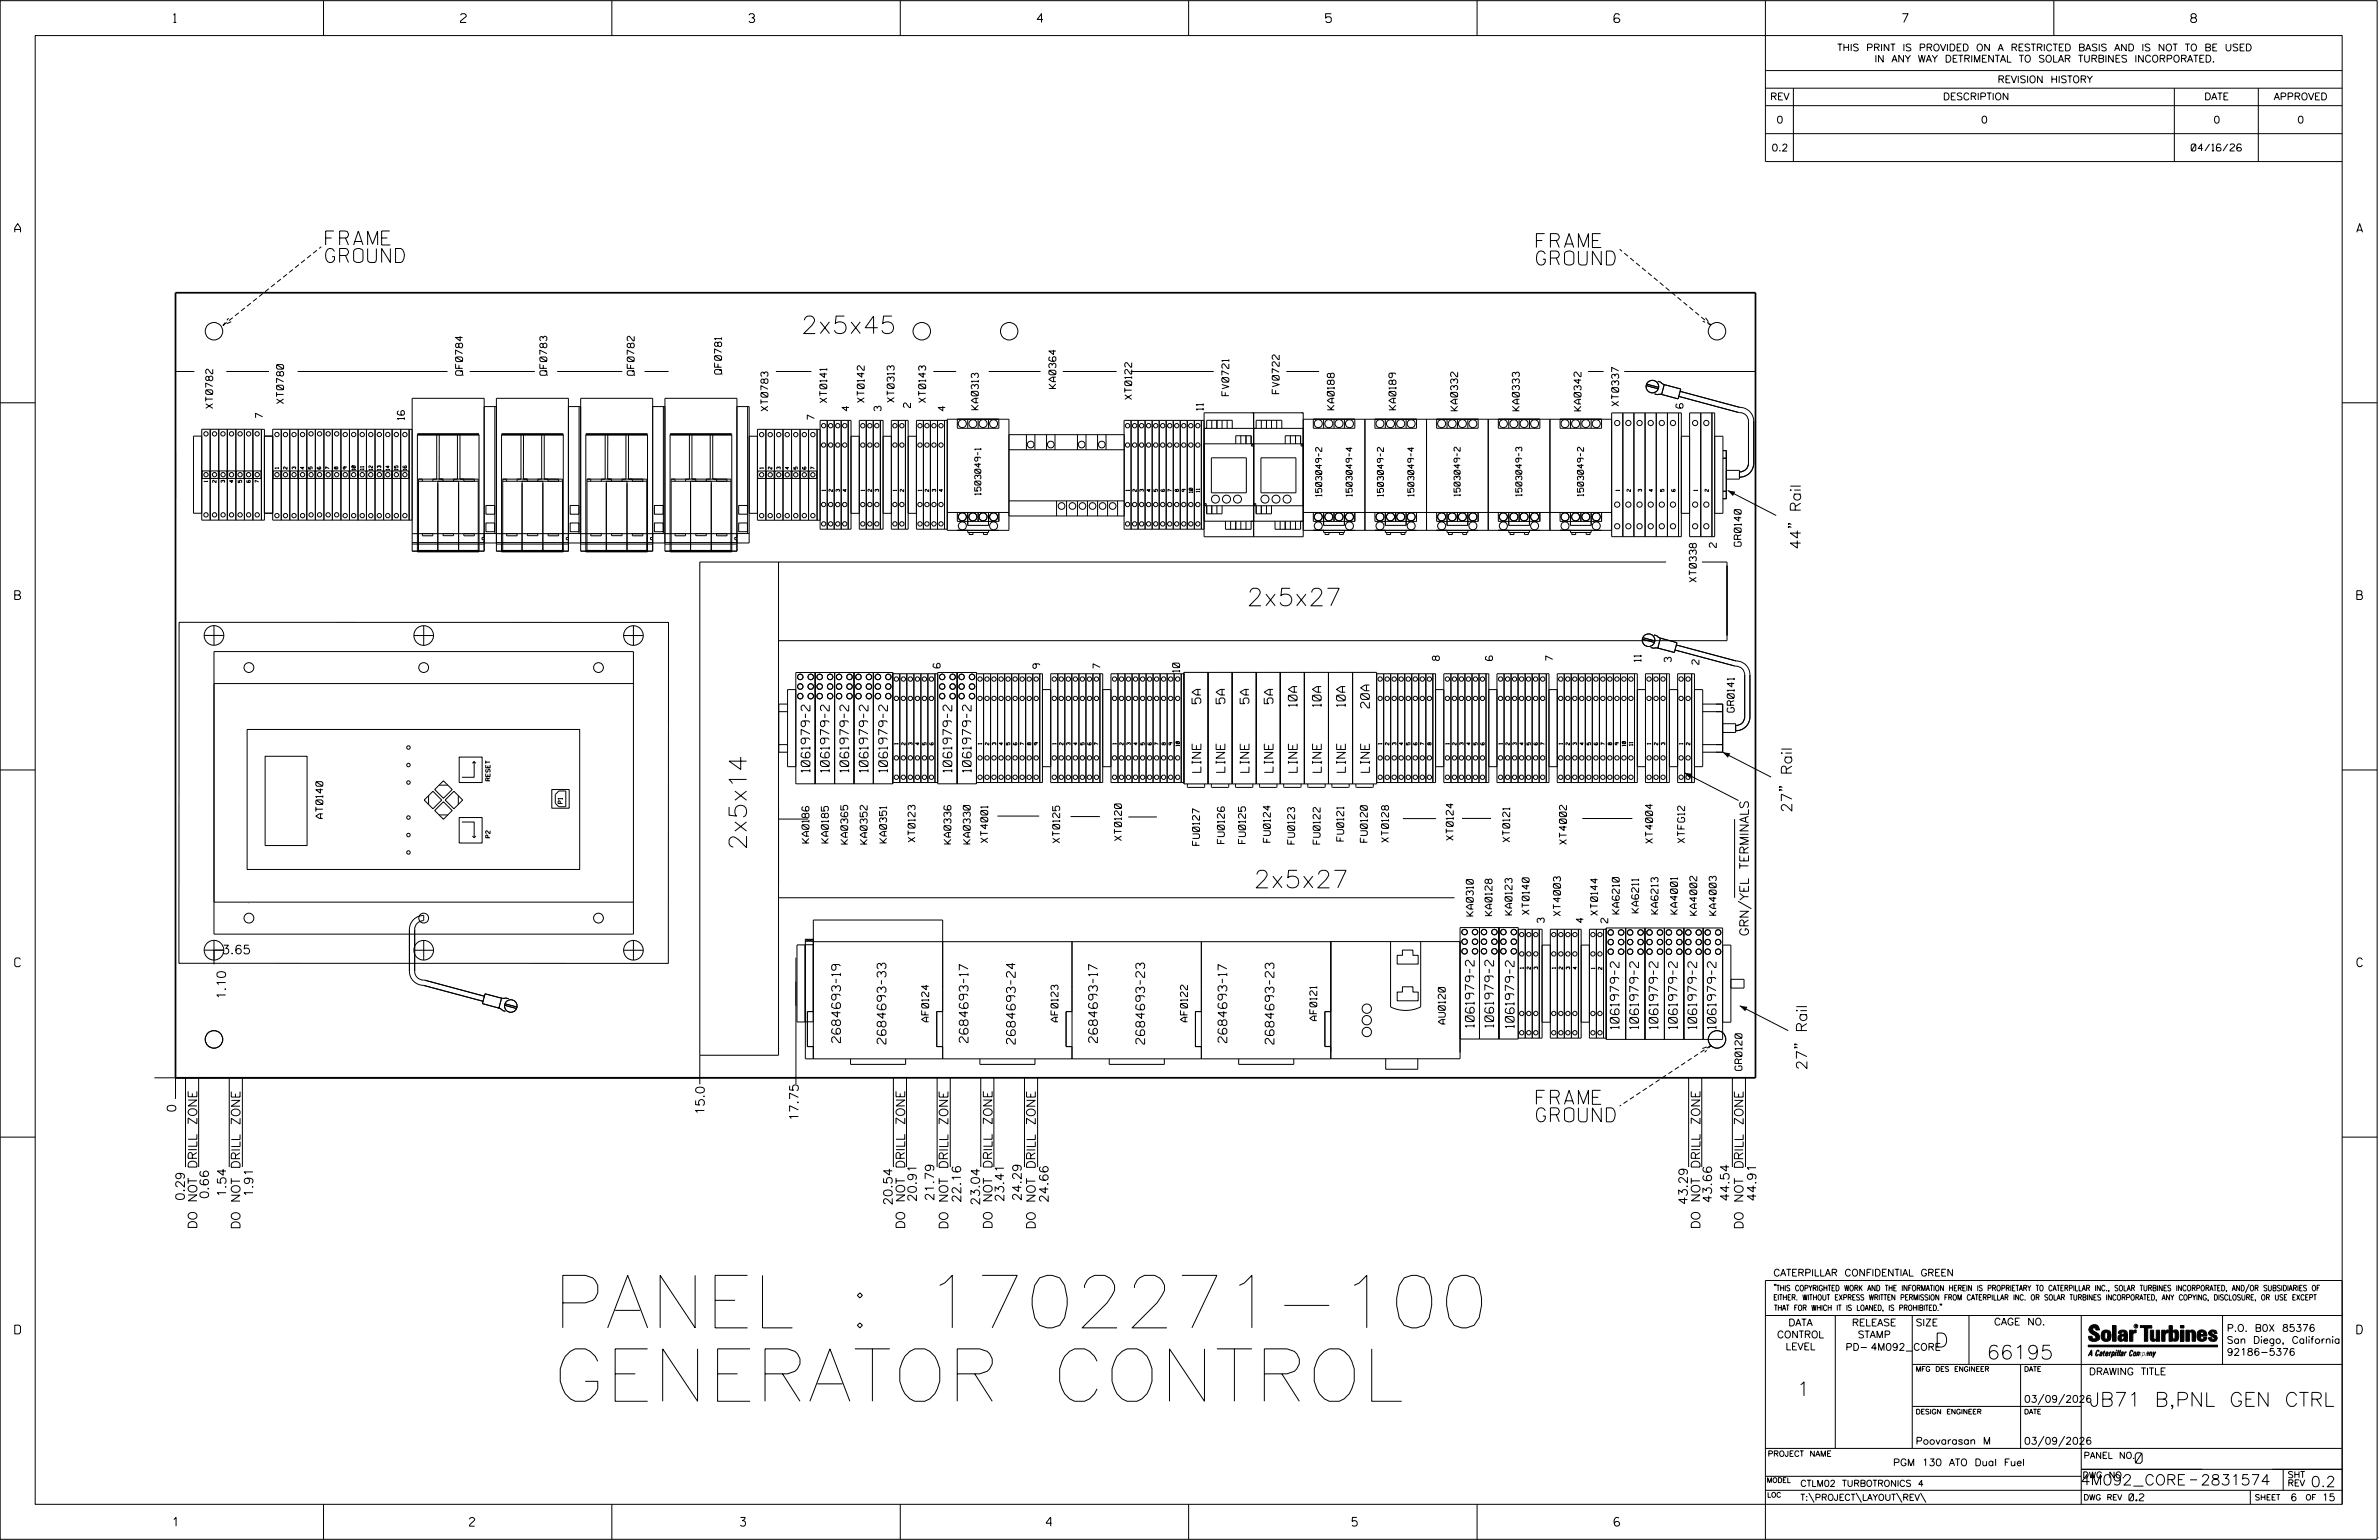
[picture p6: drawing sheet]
<svg xmlns="http://www.w3.org/2000/svg" width="864mm" height="559mm" viewBox="0 0 864 559" stroke-linecap="round" stroke-linejoin="round" font-family="sans-serif">
<defs><g id="words">
<g font-size="19">
<text x="200.7" y="481.8">PANEL : 1702271-100</text>
<text x="200.7" y="508.5">GENERATOR CONTROL</text>
</g>
<g font-size="6.3">
<text x="290.8" y="121">2x5x45</text>
<text x="452.6" y="219.8">2x5x27</text>
<text x="271" y="308.5" transform="rotate(-90 271 308.5)">2x5x14</text>
<text x="455.1" y="322.1">2x5x27</text>
</g>
<g font-size="5.1">
<text x="118.2" y="88.9">FRAME</text>
<text x="557.8" y="89.8">FRAME</text>
<text x="118.2" y="95.3">GROUND</text>
<text x="557.8" y="96.2">GROUND</text>
<text x="557.8" y="400.7">FRAME</text>
<text x="557.8" y="407.1">GROUND</text>
<text x="702.3" y="488.8">D</text>
<text x="721.2" y="493.2">66195</text>
<text x="652.2" y="506.5">1</text>
<text x="758.5" y="510.3">JB71 B,PNL GEN CTRL</text>
</g>
<g font-size="3.8">
<text x="653.7" y="199.4" transform="rotate(-90 653.7 199.4)">44&quot; Rail</text>
<text x="650.4" y="294.8" transform="rotate(-90 650.4 294.8)">27&quot; Rail</text>
<text x="655.9" y="388.3" transform="rotate(-90 655.9 388.3)">27&quot; Rail</text>
<text x="775.1" y="531">0</text>
<text x="755.2" y="538.9">4M092_CORE</text>
<text x="798.8" y="538.9">2831574</text>
<text x="838.8" y="539.5">0.2</text>
</g>
<g font-size="3.2">
<text x="63" y="8.2">1</text>
<text x="167.2" y="8.2">2</text>
<text x="271.8" y="8.2">3</text>
<text x="376.5" y="8.2">4</text>
<text x="481.2" y="8.2">5</text>
<text x="690.6" y="8.2">7</text>
<text x="795.3" y="8.2">8</text>
<text x="5.4" y="84.3">A</text>
<text x="855.5" y="84.3">A</text>
<text x="5.4" y="217.5">B</text>
<text x="855.6" y="217.5">B</text>
<text x="435.9" y="255.3" transform="rotate(-90 435.9 255.3)">5A</text>
<text x="444.6" y="255.3" transform="rotate(-90 444.6 255.3)">5A</text>
<text x="453.4" y="255.3" transform="rotate(-90 453.4 255.3)">5A</text>
<text x="462.1" y="255.3" transform="rotate(-90 462.1 255.3)">5A</text>
<text x="470.9" y="256.4" transform="rotate(-90 470.9 256.4)">10A</text>
<text x="479.6" y="256.4" transform="rotate(-90 479.6 256.4)">10A</text>
<text x="488.3" y="256.4" transform="rotate(-90 488.3 256.4)">10A</text>
<text x="497.1" y="256.9" transform="rotate(-90 497.1 256.9)">20A</text>
<text x="294" y="280.2" transform="rotate(-90 294 280.2)">1061979-2</text>
<text x="301" y="280.2" transform="rotate(-90 301 280.2)">1061979-2</text>
<text x="308.1" y="280.2" transform="rotate(-90 308.1 280.2)">1061979-2</text>
<text x="315.1" y="280.2" transform="rotate(-90 315.1 280.2)">1061979-2</text>
<text x="322.2" y="280.2" transform="rotate(-90 322.2 280.2)">1061979-2</text>
<text x="345.5" y="280.2" transform="rotate(-90 345.5 280.2)">1061979-2</text>
<text x="352.5" y="280.2" transform="rotate(-90 352.5 280.2)">1061979-2</text>
<text x="435.9" y="280.2" transform="rotate(-90 435.9 280.2)">LINE</text>
<text x="444.7" y="280.2" transform="rotate(-90 444.7 280.2)">LINE</text>
<text x="453.4" y="280.2" transform="rotate(-90 453.4 280.2)">LINE</text>
<text x="462.1" y="280.2" transform="rotate(-90 462.1 280.2)">LINE</text>
<text x="470.9" y="280.2" transform="rotate(-90 470.9 280.2)">LINE</text>
<text x="479.6" y="280.2" transform="rotate(-90 479.6 280.2)">LINE</text>
<text x="488.4" y="280.2" transform="rotate(-90 488.4 280.2)">LINE</text>
<text x="497.1" y="280.2" transform="rotate(-90 497.1 280.2)">LINE</text>
<text x="634.7" y="339.7" transform="rotate(-90 634.7 339.7)">GRN/YEL TERMINALS</text>
<text x="80.5" y="346.1">3.65</text>
<text x="5.4" y="350.8">C</text>
<text x="855.6" y="350.8">C</text>
<text x="81.9" y="362.7" transform="rotate(-90 81.9 362.7)">1.10</text>
<text x="535.1" y="372.7" transform="rotate(-90 535.1 372.7)">1061979-2</text>
<text x="542.2" y="372.7" transform="rotate(-90 542.2 372.7)">1061979-2</text>
<text x="549.6" y="372.9" transform="rotate(-90 549.6 372.9)">1061979-2</text>
<text x="587.7" y="373.3" transform="rotate(-90 587.7 373.3)">1061979-2</text>
<text x="594.8" y="373.3" transform="rotate(-90 594.8 373.3)">1061979-2</text>
<text x="601.8" y="373.3" transform="rotate(-90 601.8 373.3)">1061979-2</text>
<text x="608.9" y="373.3" transform="rotate(-90 608.9 373.3)">1061979-2</text>
<text x="615.9" y="373.3" transform="rotate(-90 615.9 373.3)">1061979-2</text>
<text x="623" y="373.3" transform="rotate(-90 623 373.3)">1061979-2</text>
<text x="305.1" y="378.3" transform="rotate(-90 305.1 378.3)">2684693-19</text>
<text x="321.6" y="378.8" transform="rotate(-90 321.6 378.8)">2684693-33</text>
<text x="351.4" y="378.3" transform="rotate(-90 351.4 378.3)">2684693-17</text>
<text x="368.5" y="378.9" transform="rotate(-90 368.5 378.9)">2684693-24</text>
<text x="398.4" y="378.3" transform="rotate(-90 398.4 378.3)">2684693-17</text>
<text x="415.5" y="378.9" transform="rotate(-90 415.5 378.9)">2684693-23</text>
<text x="445.3" y="378.3" transform="rotate(-90 445.3 378.3)">2684693-17</text>
<text x="462.5" y="378.9" transform="rotate(-90 462.5 378.9)">2684693-23</text>
<text x="60.7" y="400.6" transform="rotate(90 60.7 400.6)">0</text>
<text x="255.7" y="404.6" transform="rotate(-90 255.7 404.6)">15.0</text>
<text x="289.8" y="406.8" transform="rotate(-90 289.8 406.8)">17.75</text>
<text x="67" y="435.7" transform="rotate(-90 67 435.7)">0.29</text>
<text x="75.7" y="435.1" transform="rotate(-90 75.7 435.1)">0.66</text>
<text x="82.1" y="434.4" transform="rotate(-90 82.1 434.4)">1.54</text>
<text x="91.8" y="434.5" transform="rotate(-90 91.8 434.5)">1.91</text>
<text x="323.9" y="437.4" transform="rotate(-90 323.9 437.4)">20.54</text>
<text x="332.7" y="436.1" transform="rotate(-90 332.7 436.1)">20.91</text>
<text x="339" y="435.8" transform="rotate(-90 339 435.8)">21.79</text>
<text x="348.8" y="436.4" transform="rotate(-90 348.8 436.4)">22.16</text>
<text x="355.6" y="437.4" transform="rotate(-90 355.6 437.4)">23.04</text>
<text x="364.4" y="436.1" transform="rotate(-90 364.4 436.1)">23.41</text>
<text x="370.7" y="435.8" transform="rotate(-90 370.7 435.8)">24.29</text>
<text x="380.5" y="436.4" transform="rotate(-90 380.5 436.4)">24.66</text>
<text x="612.6" y="437.2" transform="rotate(-90 612.6 437.2)">43.29</text>
<text x="621.4" y="436.6" transform="rotate(-90 621.4 436.6)">43.66</text>
<text x="627.7" y="436" transform="rotate(-90 627.7 436)">44.54</text>
<text x="637.5" y="436" transform="rotate(-90 637.5 436)">44.91</text>
<text x="71.5" y="446" transform="rotate(-90 71.5 446)">DO NOT DRILL ZONE</text>
<text x="87.1" y="446.1" transform="rotate(-90 87.1 446.1)">DO NOT DRILL ZONE</text>
<text x="328.4" y="446" transform="rotate(-90 328.4 446)">DO NOT DRILL ZONE</text>
<text x="344.1" y="446.1" transform="rotate(-90 344.1 446.1)">DO NOT DRILL ZONE</text>
<text x="360.2" y="446" transform="rotate(-90 360.2 446)">DO NOT DRILL ZONE</text>
<text x="375.8" y="446.1" transform="rotate(-90 375.8 446.1)">DO NOT DRILL ZONE</text>
<text x="617.1" y="446" transform="rotate(-90 617.1 446)">DO NOT DRILL ZONE</text>
<text x="632.8" y="446.1" transform="rotate(-90 632.8 446.1)">DO NOT DRILL ZONE</text>
<text x="5.4" y="484">D</text>
<text x="855.6" y="484">D</text>
<text x="62.8" y="553.8">1</text>
<text x="170.4" y="553.8">2</text>
<text x="268.8" y="553.8">3</text>
<text x="379.8" y="553.8">4</text>
<text x="490.8" y="553.8">5</text>
<text x="585.9" y="553.8">6</text>
</g>
<g font-size="2.5">
<text x="666.9" y="18.5">THIS PRINT IS PROVIDED ON A RESTRICTED BASIS AND IS NOT TO BE USED</text>
<text x="680.5" y="22.6">IN ANY WAY DETRIMENTAL TO SOLAR TURBINES INCORPORATED.</text>
<text x="725.1" y="30">REVISION HISTORY</text>
<text x="642.6" y="36.3">REV</text>
<text x="705.3" y="36.3">DESCRIPTION</text>
<text x="800.2" y="36.3">DATE</text>
<text x="825.4" y="36.3">APPROVED</text>
<text x="644.9" y="44.7">0</text>
<text x="719.1" y="44.7">0</text>
<text x="803.5" y="44.7">0</text>
<text x="834" y="44.7">0</text>
<text x="643.1" y="54.8">0.2</text>
<text x="795.4" y="54.8">04/16/26</text>
<text x="167.9" y="136.2" transform="rotate(-90 167.9 136.2)">QF0784</text>
<text x="198.5" y="136.2" transform="rotate(-90 198.5 136.2)">QF0783</text>
<text x="230.2" y="136.2" transform="rotate(-90 230.2 136.2)">QF0782</text>
<text x="261.9" y="135.8" transform="rotate(-90 261.9 135.8)">QF0781</text>
<text x="383.3" y="141" transform="rotate(-90 383.3 141)">KA0364</text>
<text x="446.1" y="143.6" transform="rotate(-90 446.1 143.6)">FV0721</text>
<text x="464.4" y="142.8" transform="rotate(-90 464.4 142.8)">FV0722</text>
<text x="77.2" y="148.2" transform="rotate(-90 77.2 148.2)">XT0782</text>
<text x="102.9" y="146.5" transform="rotate(-90 102.9 146.5)">XT0780</text>
<text x="278.8" y="149.1" transform="rotate(-90 278.8 149.1)">XT0783</text>
<text x="300.2" y="146.1" transform="rotate(-90 300.2 146.1)">XT0141</text>
<text x="308.2" y="149.1" transform="rotate(-90 308.2 149.1)">4</text>
<text x="313.7" y="146" transform="rotate(-90 313.7 146)">XT0142</text>
<text x="319.8" y="149.1" transform="rotate(-90 319.8 149.1)">3</text>
<text x="324.6" y="145.9" transform="rotate(-90 324.6 145.9)">XT0313</text>
<text x="330.5" y="147.9" transform="rotate(-90 330.5 147.9)">2</text>
<text x="336" y="146.1" transform="rotate(-90 336 146.1)">XT0143</text>
<text x="343.1" y="149.1" transform="rotate(-90 343.1 149.1)">4</text>
<text x="355.1" y="148.7" transform="rotate(-90 355.1 148.7)">KA0313</text>
<text x="410.8" y="144.9" transform="rotate(-90 410.8 144.9)">XT0122</text>
<text x="436.8" y="148.9" transform="rotate(-90 436.8 148.9)">11</text>
<text x="484.3" y="148.7" transform="rotate(-90 484.3 148.7)">KA0188</text>
<text x="506.7" y="148.7" transform="rotate(-90 506.7 148.7)">KA0189</text>
<text x="529.1" y="149" transform="rotate(-90 529.1 149)">KA0332</text>
<text x="551.5" y="149" transform="rotate(-90 551.5 149)">KA0333</text>
<text x="573.9" y="149.1" transform="rotate(-90 573.9 149.1)">KA0342</text>
<text x="587.6" y="147.3" transform="rotate(-90 587.6 147.3)">XT0337</text>
<text x="610.9" y="148.1" transform="rotate(-90 610.9 148.1)">6</text>
<text x="95.3" y="151.6" transform="rotate(-90 95.3 151.6)">7</text>
<text x="146.8" y="152.3" transform="rotate(-90 146.8 152.3)">16</text>
<text x="295.6" y="152.2" transform="rotate(-90 295.6 152.2)">7</text>
<text x="623" y="198.6" transform="rotate(-90 623 198.6)">2</text>
<text x="632.1" y="198.2" transform="rotate(-90 632.1 198.2)">GR0140</text>
<text x="615.8" y="211.2" transform="rotate(-90 615.8 211.2)">XT0338</text>
<text x="522.5" y="239.7" transform="rotate(-90 522.5 239.7)">8</text>
<text x="541.8" y="239.7" transform="rotate(-90 541.8 239.7)">6</text>
<text x="563.6" y="239.7" transform="rotate(-90 563.6 239.7)">7</text>
<text x="341.3" y="242.3" transform="rotate(-90 341.3 242.3)">6</text>
<text x="377.5" y="242.5" transform="rotate(-90 377.5 242.5)">9</text>
<text x="399.3" y="242.5" transform="rotate(-90 399.3 242.5)">7</text>
<text x="428.2" y="243.9" transform="rotate(-90 428.2 243.9)">10</text>
<text x="595.7" y="240.1" transform="rotate(-90 595.7 240.1)">11</text>
<text x="606.7" y="240.2" transform="rotate(-90 606.7 240.2)">3</text>
<text x="616.7" y="241" transform="rotate(-90 616.7 241)">2</text>
<text x="629.5" y="258.4" transform="rotate(-90 629.5 258.4)">GR0141</text>
<text x="117.2" y="297" transform="rotate(-90 117.2 297)">AT0140</text>
<text x="293.7" y="305.9" transform="rotate(-90 293.7 305.9)">KA0186</text>
<text x="300.7" y="305.9" transform="rotate(-90 300.7 305.9)">KA0185</text>
<text x="321.8" y="305.9" transform="rotate(-90 321.8 305.9)">KA0351</text>
<text x="332.2" y="305.5" transform="rotate(-90 332.2 305.5)">XT0123</text>
<text x="358.6" y="305.7" transform="rotate(-90 358.6 305.7)">XT4001</text>
<text x="384.7" y="305.8" transform="rotate(-90 384.7 305.8)">XT0125</text>
<text x="407.1" y="305" transform="rotate(-90 407.1 305)">XT0120</text>
<text x="461.2" y="305.6" transform="rotate(-90 461.2 305.6)">FU0124</text>
<text x="487.8" y="305.2" transform="rotate(-90 487.8 305.2)">FU0121</text>
<text x="496.3" y="305.6" transform="rotate(-90 496.3 305.6)">FU0120</text>
<text x="504.1" y="305.6" transform="rotate(-90 504.1 305.6)">XT0128</text>
<text x="527.5" y="304.9" transform="rotate(-90 527.5 304.9)">XT0124</text>
<text x="548" y="305.5" transform="rotate(-90 548 305.5)">XT0121</text>
<text x="599.9" y="306" transform="rotate(-90 599.9 306)">XT4004</text>
<text x="611.5" y="305.8" transform="rotate(-90 611.5 305.8)">XTFG12</text>
<text x="307.7" y="306.3" transform="rotate(-90 307.7 306.3)">KA0365</text>
<text x="314.8" y="306.3" transform="rotate(-90 314.8 306.3)">KA0352</text>
<text x="345.2" y="306.3" transform="rotate(-90 345.2 306.3)">KA0336</text>
<text x="352.2" y="306.3" transform="rotate(-90 352.2 306.3)">KA0330</text>
<text x="435.4" y="306.8" transform="rotate(-90 435.4 306.8)">FU0127</text>
<text x="444.5" y="306.1" transform="rotate(-90 444.5 306.1)">FU0126</text>
<text x="452.1" y="306.1" transform="rotate(-90 452.1 306.1)">FU0125</text>
<text x="470" y="306.3" transform="rotate(-90 470 306.3)">FU0123</text>
<text x="479.2" y="306.3" transform="rotate(-90 479.2 306.3)">FU0122</text>
<text x="568.6" y="306.4" transform="rotate(-90 568.6 306.4)">XT4002</text>
<text x="534.8" y="332.4" transform="rotate(-90 534.8 332.4)">KA0310</text>
<text x="541.6" y="332.3" transform="rotate(-90 541.6 332.3)">KA0128</text>
<text x="548.9" y="332" transform="rotate(-90 548.9 332)">KA0123</text>
<text x="555.1" y="331.8" transform="rotate(-90 555.1 331.8)">XT0140</text>
<text x="560.6" y="334.8" transform="rotate(-90 560.6 334.8)">3</text>
<text x="566.4" y="332.3" transform="rotate(-90 566.4 332.3)">XT4003</text>
<text x="574.8" y="334.8" transform="rotate(-90 574.8 334.8)">4</text>
<text x="579.9" y="332.1" transform="rotate(-90 579.9 332.1)">XT0144</text>
<text x="583.7" y="334.8" transform="rotate(-90 583.7 334.8)">2</text>
<text x="587.8" y="331.7" transform="rotate(-90 587.8 331.7)">KA6210</text>
<text x="594.8" y="331.2" transform="rotate(-90 594.8 331.2)">KA6211</text>
<text x="601.9" y="331.7" transform="rotate(-90 601.9 331.7)">KA6213</text>
<text x="608.9" y="331.7" transform="rotate(-90 608.9 331.7)">KA4001</text>
<text x="616" y="332.1" transform="rotate(-90 616 332.1)">KA4002</text>
<text x="623" y="332.1" transform="rotate(-90 623 332.1)">KA4003</text>
<text x="337.1" y="370.8" transform="rotate(-90 337.1 370.8)">AF0124</text>
<text x="384.1" y="370.8" transform="rotate(-90 384.1 370.8)">AF0123</text>
<text x="431" y="370.8" transform="rotate(-90 431 370.8)">AF0122</text>
<text x="478" y="370.3" transform="rotate(-90 478 370.3)">AF0121</text>
<text x="524.6" y="371.6" transform="rotate(-90 524.6 371.6)">AU0120</text>
<text x="632.4" y="388.4" transform="rotate(-90 632.4 388.4)">GR0120</text>
<text x="643.8" y="463">CATERPILLAR CONFIDENTIAL GREEN</text>
<text x="645.1" y="485.5">CONTROL</text>
<text x="649.2" y="481.1">DATA</text>
<text x="672.3" y="481.1">RELEASE</text>
<text x="674.4" y="485.5">STAMP</text>
<text x="695.4" y="481.1">SIZE</text>
<text x="723.8" y="480.8">CAGE NO.</text>
<text x="808.4" y="483.1">P.O. B0X 85376</text>
<text x="648.2" y="489.8">LEVEL</text>
<text x="669.9" y="490">PD- 4M092_CORE</text>
<text x="808.4" y="487.5">San Diego, California</text>
<text x="808.4" y="491.8">92186-5376</text>
<text x="758.3" y="498.9">DRAWING TITLE</text>
<text x="734.8" y="508.9">03/09/2026</text>
<text x="695.4" y="524.1">Poovarasan M</text>
<text x="734.8" y="524.1">03/09/2026</text>
<text x="687.2" y="531.9">PGM 130 ATO Dual Fuel</text>
<text x="772.8" y="544.6">0.2</text>
<text x="831.4" y="544.6">6</text>
<text x="842.9" y="544.6">15</text>
</g>
<g font-size="2.3">
<text x="756.4" y="529.2">PANEL NO.</text>
<text x="653.5" y="539.4">CTLM02 TURBOTRONICS 4</text>
<text x="756" y="536.3">DWG NO.</text>
<text x="830.4" y="539.3">REV</text>
<text x="830.4" y="536.2">SHT</text>
<text x="653.5" y="544.5">T:\PROJECT\LAYOUT\REV\</text>
</g>
<g font-size="2.2">
<text x="356.1" y="179.6" transform="rotate(-90 356.1 179.6)">1503049-1</text>
<text x="479.8" y="180.1" transform="rotate(-90 479.8 180.1)">1503049-2</text>
<text x="490.9" y="180.1" transform="rotate(-90 490.9 180.1)">1503049-4</text>
<text x="502.2" y="180.1" transform="rotate(-90 502.2 180.1)">1503049-2</text>
<text x="513.3" y="180.1" transform="rotate(-90 513.3 180.1)">1503049-4</text>
<text x="530" y="180" transform="rotate(-90 530 180)">1503049-2</text>
<text x="552.4" y="180" transform="rotate(-90 552.4 180)">1503049-3</text>
<text x="574.8" y="180" transform="rotate(-90 574.8 180)">1503049-2</text>
</g>
<g font-size="2">
<text x="643.8" y="468.4">&quot;THIS COPYRIGHTED WORK AND THE INFORMATION HEREIN IS PROPRIETARY TO CATERPILLAR INC., SOLAR TURBINES INCORPORATED, AND/OR SUBSIDIARIES OF</text>
<text x="643.8" y="471.8">EITHER. WITHOUT EXPRESS WRITTEN PERMISSION FROM CATERPILLAR INC. OR SOLAR TURBINES INCORPORATED, ANY COPYING, DISCLOSURE, OR USE EXCEPT</text>
<text x="644" y="475.6">THAT FOR WHICH IT IS LOANED, IS PROHIBITED.&quot;</text>
<text x="641.7" y="528.5">PROJECT NAME</text>
<text x="756.3" y="544.3">DWG REV</text>
<text x="818.5" y="544.3">SHEET</text>
<text x="836.9" y="544.3">OF</text>
</g>
<g font-size="1.8">
<text x="695.4" y="497.6">MFG DES ENGINEER</text>
<text x="734.8" y="497.6">DATE</text>
<text x="695.4" y="513.1">DESIGN ENGINEER</text>
<text x="734.8" y="513.1">DATE</text>
<text x="641.3" y="538">MODEL</text>
<text x="641.5" y="543.3">LOC</text>
</g>
<g font-size="1.6">
<text x="177.9" y="283.3" transform="rotate(-90 177.9 283.3)">RESET</text>
<text x="204.2" y="291.6" transform="rotate(-90 204.2 291.6)">P1</text>
<text x="177.9" y="304" transform="rotate(-90 177.9 304)">P2</text>
</g>
<g font-size="1.3">
<text x="101.1" y="170" transform="rotate(-90 101.1 170)">1</text>
<text x="104.2" y="170.2" transform="rotate(-90 104.2 170.2)">2</text>
<text x="107.3" y="170.2" transform="rotate(-90 107.3 170.2)">3</text>
<text x="110.4" y="170.2" transform="rotate(-90 110.4 170.2)">4</text>
<text x="113.3" y="170.2" transform="rotate(-90 113.3 170.2)">5</text>
<text x="119.5" y="170.2" transform="rotate(-90 119.5 170.2)">7</text>
<text x="122.6" y="170.2" transform="rotate(-90 122.6 170.2)">8</text>
<text x="125.9" y="170.2" transform="rotate(-90 125.9 170.2)">9</text>
<text x="129" y="170.7" transform="rotate(-90 129 170.7)">10</text>
<text x="132.1" y="170.4" transform="rotate(-90 132.1 170.4)">11</text>
<text x="135.2" y="170.7" transform="rotate(-90 135.2 170.7)">12</text>
<text x="138.3" y="170.7" transform="rotate(-90 138.3 170.7)">13</text>
<text x="141.4" y="170.7" transform="rotate(-90 141.4 170.7)">14</text>
<text x="144.5" y="170.7" transform="rotate(-90 144.5 170.7)">15</text>
<text x="147.6" y="170.7" transform="rotate(-90 147.6 170.7)">16</text>
<text x="277.1" y="170" transform="rotate(-90 277.1 170)">1</text>
<text x="280.2" y="170.3" transform="rotate(-90 280.2 170.3)">2</text>
<text x="283.3" y="170.3" transform="rotate(-90 283.3 170.3)">3</text>
<text x="286.4" y="170.3" transform="rotate(-90 286.4 170.3)">4</text>
<text x="289.4" y="170.3" transform="rotate(-90 289.4 170.3)">5</text>
<text x="292.5" y="170.3" transform="rotate(-90 292.5 170.3)">6</text>
<text x="295.6" y="170.3" transform="rotate(-90 295.6 170.3)">7</text>
<text x="75.3" y="174.9" transform="rotate(-90 75.3 174.9)">1</text>
<text x="78.4" y="175.1" transform="rotate(-90 78.4 175.1)">2</text>
<text x="81.5" y="175.1" transform="rotate(-90 81.5 175.1)">3</text>
<text x="84.6" y="175.1" transform="rotate(-90 84.6 175.1)">4</text>
<text x="87.7" y="175.1" transform="rotate(-90 87.7 175.1)">5</text>
<text x="90.8" y="175.1" transform="rotate(-90 90.8 175.1)">6</text>
<text x="93.9" y="175.1" transform="rotate(-90 93.9 175.1)">7</text>
<text x="299.6" y="178.2" transform="rotate(-90 299.6 178.2)">1</text>
<text x="302.2" y="178.4" transform="rotate(-90 302.2 178.4)">2</text>
<text x="304.7" y="178.4" transform="rotate(-90 304.7 178.4)">3</text>
<text x="307.3" y="178.4" transform="rotate(-90 307.3 178.4)">4</text>
<text x="313.8" y="178.2" transform="rotate(-90 313.8 178.2)">1</text>
<text x="316.4" y="178.4" transform="rotate(-90 316.4 178.4)">2</text>
<text x="318.9" y="178.4" transform="rotate(-90 318.9 178.4)">3</text>
<text x="325.5" y="178.2" transform="rotate(-90 325.5 178.2)">1</text>
<text x="328" y="178.4" transform="rotate(-90 328 178.4)">2</text>
<text x="334.6" y="178.2" transform="rotate(-90 334.6 178.2)">1</text>
<text x="337.1" y="178.4" transform="rotate(-90 337.1 178.4)">2</text>
<text x="339.7" y="178.4" transform="rotate(-90 339.7 178.4)">3</text>
<text x="342.2" y="178.4" transform="rotate(-90 342.2 178.4)">4</text>
<text x="410" y="178.2" transform="rotate(-90 410 178.2)">1</text>
<text x="412.5" y="178.4" transform="rotate(-90 412.5 178.4)">2</text>
<text x="415.1" y="178.4" transform="rotate(-90 415.1 178.4)">3</text>
<text x="417.6" y="178.4" transform="rotate(-90 417.6 178.4)">4</text>
<text x="420.2" y="178.4" transform="rotate(-90 420.2 178.4)">5</text>
<text x="425.3" y="178.4" transform="rotate(-90 425.3 178.4)">7</text>
<text x="427.8" y="178.4" transform="rotate(-90 427.8 178.4)">8</text>
<text x="430.4" y="178.4" transform="rotate(-90 430.4 178.4)">9</text>
<text x="432.9" y="178.8" transform="rotate(-90 432.9 178.8)">10</text>
<text x="435.5" y="178.6" transform="rotate(-90 435.5 178.6)">11</text>
<text x="587.8" y="178.2" transform="rotate(-90 587.8 178.2)">1</text>
<text x="591.9" y="178.4" transform="rotate(-90 591.9 178.4)">2</text>
<text x="595.9" y="178.4" transform="rotate(-90 595.9 178.4)">3</text>
<text x="600" y="178.4" transform="rotate(-90 600 178.4)">4</text>
<text x="604" y="178.4" transform="rotate(-90 604 178.4)">5</text>
<text x="608.1" y="178.4" transform="rotate(-90 608.1 178.4)">6</text>
<text x="616.1" y="178.2" transform="rotate(-90 616.1 178.2)">1</text>
<text x="620.2" y="178.4" transform="rotate(-90 620.2 178.4)">2</text>
<text x="326" y="270.1" transform="rotate(-90 326 270.1)">1</text>
<text x="328.6" y="270.3" transform="rotate(-90 328.6 270.3)">2</text>
<text x="331.1" y="270.3" transform="rotate(-90 331.1 270.3)">3</text>
<text x="333.7" y="270.3" transform="rotate(-90 333.7 270.3)">4</text>
<text x="336.2" y="270.3" transform="rotate(-90 336.2 270.3)">5</text>
<text x="338.8" y="270.3" transform="rotate(-90 338.8 270.3)">6</text>
<text x="356.4" y="270.1" transform="rotate(-90 356.4 270.1)">1</text>
<text x="358.9" y="270.3" transform="rotate(-90 358.9 270.3)">2</text>
<text x="361.5" y="270.3" transform="rotate(-90 361.5 270.3)">3</text>
<text x="364" y="270.3" transform="rotate(-90 364 270.3)">4</text>
<text x="366.6" y="270.3" transform="rotate(-90 366.6 270.3)">5</text>
<text x="369.1" y="270.3" transform="rotate(-90 369.1 270.3)">6</text>
<text x="371.7" y="270.3" transform="rotate(-90 371.7 270.3)">7</text>
<text x="374.2" y="270.3" transform="rotate(-90 374.2 270.3)">8</text>
<text x="376.8" y="270.3" transform="rotate(-90 376.8 270.3)">9</text>
<text x="383.4" y="270.1" transform="rotate(-90 383.4 270.1)">1</text>
<text x="385.9" y="270.3" transform="rotate(-90 385.9 270.3)">2</text>
<text x="388.5" y="270.3" transform="rotate(-90 388.5 270.3)">3</text>
<text x="391" y="270.3" transform="rotate(-90 391 270.3)">4</text>
<text x="393.6" y="270.3" transform="rotate(-90 393.6 270.3)">5</text>
<text x="405.2" y="270.1" transform="rotate(-90 405.2 270.1)">1</text>
<text x="407.8" y="270.3" transform="rotate(-90 407.8 270.3)">2</text>
<text x="410.3" y="270.3" transform="rotate(-90 410.3 270.3)">3</text>
<text x="412.9" y="270.3" transform="rotate(-90 412.9 270.3)">4</text>
<text x="415.4" y="270.3" transform="rotate(-90 415.4 270.3)">5</text>
<text x="418" y="270.3" transform="rotate(-90 418 270.3)">6</text>
<text x="420.5" y="270.3" transform="rotate(-90 420.5 270.3)">7</text>
<text x="423" y="270.3" transform="rotate(-90 423 270.3)">8</text>
<text x="425.6" y="270.3" transform="rotate(-90 425.6 270.3)">9</text>
<text x="428.1" y="270.7" transform="rotate(-90 428.1 270.7)">10</text>
<text x="501.7" y="270.1" transform="rotate(-90 501.7 270.1)">1</text>
<text x="504.2" y="270.3" transform="rotate(-90 504.2 270.3)">2</text>
<text x="506.8" y="270.3" transform="rotate(-90 506.8 270.3)">3</text>
<text x="509.3" y="270.3" transform="rotate(-90 509.3 270.3)">4</text>
<text x="511.9" y="270.3" transform="rotate(-90 511.9 270.3)">5</text>
<text x="514.4" y="270.3" transform="rotate(-90 514.4 270.3)">6</text>
<text x="517" y="270.3" transform="rotate(-90 517 270.3)">7</text>
<text x="519.5" y="270.3" transform="rotate(-90 519.5 270.3)">8</text>
<text x="526.1" y="270.1" transform="rotate(-90 526.1 270.1)">1</text>
<text x="528.6" y="270.3" transform="rotate(-90 528.6 270.3)">2</text>
<text x="531.2" y="270.3" transform="rotate(-90 531.2 270.3)">3</text>
<text x="533.7" y="270.3" transform="rotate(-90 533.7 270.3)">4</text>
<text x="536.3" y="270.3" transform="rotate(-90 536.3 270.3)">5</text>
<text x="538.8" y="270.3" transform="rotate(-90 538.8 270.3)">6</text>
<text x="545.4" y="270.1" transform="rotate(-90 545.4 270.1)">1</text>
<text x="547.9" y="270.3" transform="rotate(-90 547.9 270.3)">2</text>
<text x="550.4" y="270.3" transform="rotate(-90 550.4 270.3)">3</text>
<text x="553" y="270.3" transform="rotate(-90 553 270.3)">4</text>
<text x="555.5" y="270.3" transform="rotate(-90 555.5 270.3)">5</text>
<text x="558.1" y="270.3" transform="rotate(-90 558.1 270.3)">6</text>
<text x="560.6" y="270.3" transform="rotate(-90 560.6 270.3)">7</text>
<text x="567.2" y="270.1" transform="rotate(-90 567.2 270.1)">1</text>
<text x="569.7" y="270.3" transform="rotate(-90 569.7 270.3)">2</text>
<text x="572.3" y="270.3" transform="rotate(-90 572.3 270.3)">3</text>
<text x="574.8" y="270.3" transform="rotate(-90 574.8 270.3)">4</text>
<text x="577.4" y="270.3" transform="rotate(-90 577.4 270.3)">5</text>
<text x="582.5" y="270.3" transform="rotate(-90 582.5 270.3)">7</text>
<text x="585" y="270.3" transform="rotate(-90 585 270.3)">8</text>
<text x="587.6" y="270.3" transform="rotate(-90 587.6 270.3)">9</text>
<text x="590.1" y="270.7" transform="rotate(-90 590.1 270.7)">10</text>
<text x="592.7" y="270.5" transform="rotate(-90 592.7 270.5)">11</text>
<text x="599.2" y="270.1" transform="rotate(-90 599.2 270.1)">1</text>
<text x="601.8" y="270.3" transform="rotate(-90 601.8 270.3)">2</text>
<text x="604.3" y="270.3" transform="rotate(-90 604.3 270.3)">3</text>
<text x="610.9" y="270.1" transform="rotate(-90 610.9 270.1)">1</text>
<text x="613.4" y="270.3" transform="rotate(-90 613.4 270.3)">2</text>
<text x="553" y="351.5" transform="rotate(-90 553 351.5)">1</text>
<text x="555.6" y="351.7" transform="rotate(-90 555.6 351.7)">2</text>
<text x="558.1" y="351.7" transform="rotate(-90 558.1 351.7)">3</text>
<text x="564.7" y="351.5" transform="rotate(-90 564.7 351.5)">1</text>
<text x="567.2" y="351.7" transform="rotate(-90 567.2 351.7)">2</text>
<text x="569.8" y="351.7" transform="rotate(-90 569.8 351.7)">3</text>
<text x="572.3" y="351.7" transform="rotate(-90 572.3 351.7)">4</text>
<text x="578.9" y="351.6" transform="rotate(-90 578.9 351.6)">1</text>
<text x="581.5" y="351.8" transform="rotate(-90 581.5 351.8)">2</text>
</g>
<text font-size=".9" x="775.1" y="481.7">R</text>
</g></defs>
<g fill="none" stroke="#000" stroke-width=".36">
<path d="M.1 .2h862.8v558.4h-862.8zM12.8 12.9h837.4v533h-837.4zM117.4 .2v12.7M222.1 .2v12.7M326.8 .2v12.7M431.5 .2v12.7M536.2 .2v12.7M587.9 5.5l-.5-.5h-1l-.5 1v1.7l.5 .4h1l.6-.4v-.6l-.6-.5h-1l-.5 .5M640.9 .2v58.4h209.3M745.6 .2v12.7M640.9 25.6h209.3M640.9 32h209.3"/>
<path d="M640.9 38.3h209.3M651 32v26.6M789.3 32v26.6M819.8 32v26.6M640.9 48.5h209.3M63.7 134.8h6.9M82.2 134.8h15.4M108.1 134.8h54.4M170.5 134.8h23.7M202.2 134.8h23.7M234 134.8h8.7M281.7 134.8h12.8"/>
<path d="M338.8 134.8h8.3M358.9 134.8h18.8M385.8 134.8h19.5M410.4 134.8h30.2M467 134.8h11.9M576.5 134.8h5.6M589.6 134.8h47.7M597.6 139.9l4.3 1.2M597.7 139.4l4.4 1.1M601.8 138.4l1 .2 .9 .8 .7 .2M604.1 139.6l6 1.5-.9 3.6-6-1.6zM.1 146.2h12.7"/>
<path d="M73.2 158.3h-3v27.9h3M76.3 155.8v32.9M79.4 155.8v32.9M82.5 155.8v32.9M85.6 155.8v32.9M88.7 155.8v32.9M91.8 155.8v32.9M94.9 155.8h1.1v32.9h-22.8v-32.9h21.7v32.9M96 158.3h3M102.1 155.8v32.9M105.2 155.8v32.9M108.3 155.8v32.9"/>
<path d="M111.4 155.8v32.9M114.5 155.8v32.9M117.6 155.8v32.9M120.6 155.8v32.9M123.8 155.8v32.9M126.9 155.8v32.9M130 155.8v32.9M133 155.8v32.9M136.1 155.8v32.9M139.2 155.8v32.9M142.3 155.8v32.9M145.5 155.8v32.9"/>
<path d="M148.5 155.8h1.1M149.6 144.5h26.2v55.5h-26.2zM151.5 157.6v42.4M158.5 157.6v16.2M159.5 157.6l-.1 16.2M166.1 157.6v16.2M167 157.6v16.2M173.9 157.6v42.4M175.8 147.5h4.4M179.6 147.5v46.1M180.2 144.5h26.1v55.5h-26.1zM182.1 157.6v42.4"/>
<path d="M189.1 157.6v16.2M190 157.6v16.2M196.6 157.6v16.2M197.6 157.6v16.2M204.5 157.6v42.4M206.3 147.5h4.5M210.2 147.5v46.1M210.8 144.5h26.1v55.5h-26.1zM212.7 157.6v42.4M219.7 157.6v16.2M220.6 157.6v16.2M227.2 157.6v16.2"/>
<path d="M228.1 157.6v16.2M235.1 157.6v42.4M236.9 147.5h4.5M240.8 147.5v46.1M241.4 144.5h26.1v55.5h-26.1zM243.2 157.6v42.4M250.3 157.6v16.2M251.2 157.6v16.2M257.8 157.6v16.2M258.7 157.6v16.2M265.6 157.6v42.4M267.5 147.5h4.5v49.5h-4.5"/>
<path d="M271.4 147.5v46.1M272 158.3h3M278 155.8v33M281.1 155.8v33M284.2 155.8v33M287.3 155.8v33M290.4 155.8v33M293.5 155.8v33M296.6 155.8v33M297.7 155.8h-22.7v33h22.7M297.7 152.5h11.2v39.5h-11.2zM300.3 152.5v39.5"/>
<path d="M302.8 152.5v39.5M305.4 152.5v39.5M307.9 152.5v39.5M308.9 158.3h3M311.9 152.5h8.7v39.5h-8.7zM314.5 152.5v39.5M317 152.5v39.5M319.6 152.5v39.5M320.6 158.3h3M323.6 152.5h6.1v39.5h-6.1zM326.1 152.5v39.5M328.7 152.5v39.5"/>
<path d="M329.7 158.3h3M335.2 152.5v39.5M337.7 152.5v39.5M340.3 152.5v39.5M342.9 152.5v39.5M343.9 152.1h22.4v40.3h-22.4zM343.9 152.5h-11.2v39.5h11.2M347.5 152.1v3.3h15.1v-3.3M351.3 152.1v3.3M355.1 152.1v3.3M358.8 152.1v3.3M366.3 157.7h41.8v29.5h-41.8"/>
<path d="M372.6 157.7v5.5M375.7 157.7v5.4M379.9 157.7v5.5M383 157.7v5.5M391.1 157.7v5.5M394.2 157.7v5.5M398.4 157.7v5.5M401.5 157.7v5.5M410.6 152.5v39.5M413.1 152.5v39.5M415.7 152.5v39.5M418.3 152.5v39.5"/>
<path d="M420.8 152.5v39.5M423.3 152.5v39.5M425.9 152.5v39.5M428.4 152.5v39.5M431 152.5v39.5M433.6 152.5v39.5M436.1 152.5v39.5M437.1 155.4h36M437.1 152.5h-29v39.5h29M437.1 149.8h36v45h-36zM438 155.4v-2.9h9.3v2.9M439.9 152.5v2.9"/>
<path d="M441.7 152.5v2.9M443.6 152.5v2.9M445.5 152.5v2.9M450.4 158.1v2.9M452.3 158.1v2.9M455.1 149.8v45M456 155.4v-2.9h9.3v2.9M457.9 152.5v2.9M459.7 152.5v2.9M461.6 152.5v2.9M463.4 152.5v2.9M468.4 158.1v2.9"/>
<path d="M470.3 158.1v2.9M473.1 152.1h111.9M476.7 152.1v3.3h15.1v-3.3M480.5 152.1v3.3M484.3 152.1v3.3M488 152.1v3.3M495.5 152.1v40.3M499.1 152.1v3.3h15.1v-3.3M502.9 152.1v3.3M506.7 152.1v3.3M510.4 152.1v3.3M517.8 152.1v40.3"/>
<path d="M521.5 152.1v3.3h15.1v-3.3M525.3 152.1v3.3M529.1 152.1v3.3M532.8 152.1v3.3M540.2 152.1v40.3M543.9 152.1v3.3h15.1v-3.3M547.7 152.1v3.3M551.5 152.1v3.3M555.2 152.1v3.3M562.6 152.1v40.3M566.3 152.1v3.3h15.1v-3.3M570.1 152.1v3.3"/>
<path d="M573.9 152.1v3.3M577.6 152.1v3.3M585 149.8h25.3v44.9h-25.3zM589.1 149.8v44.9M593.1 149.8v44.9M597.2 149.8v44.9M600.6 142.9l1.1 .3h1.7M601.2 149.8v44.9M605.3 149.8v44.9M609.3 149.8v44.9M609.4 143.8l21.6 5.8a3.3 3.3 0 0 1 3.7 3.3v15.2a3.2 3.2 0 0 1-3.3 3.1M609.9 142l21.6 5.8a5.1 5.1 0 0 1 5.1 5.1v15.2a5.1 5.1 0 0 1-5.2 5"/>
<path d="M610.3 158.3h3M613.3 149.8h9.1v44.9h-9.1zM617.4 149.8v44.9M621.5 149.8v44.9M622.4 158.3h3v28h-3M850.2 146.2h12.7M63.7 163.5v17.4M73.3 170.9h2.9v2.7h-2.9zM76.4 170.9h2.9v2.7h-2.9zM79.6 170.9h2.8v2.7h-2.8zM82.7 170.9h2.8v2.7h-2.8zM85.8 170.9h2.8v2.7h-2.8z"/>
<path d="M88.8 170.9h2.9v2.7h-2.9zM91.9 170.9h2.9v2.7h-2.9zM99.1 170.9h2.9v2.7h-2.9zM102.2 170.9h2.9v2.7h-2.9zM105.3 170.9h2.9v2.7h-2.9zM108.4 170.9h2.8v2.7h-2.8zM111.5 170.9h2.8v2.7h-2.8zM114.6 170.9h2.8v2.7h-2.8zM115.4 169.4l-.3 .6 .5 .2h.6l.2-.6-.2-.2-.4 .2 .2 .6M117.7 170.9h2.8v2.7h-2.8zM120.8 170.9h2.8v2.7h-2.8zM123.9 170.9h2.8v2.7h-2.8z"/>
<path d="M127 170.9h2.8v2.7h-2.8zM130.1 170.9h2.8v2.7h-2.8zM133.2 170.9h2.8v2.7h-2.8zM136.3 170.9h2.8v2.7h-2.8zM139.4 170.9h2.8v2.7h-2.8zM142.5 170.9h2.8v2.7h-2.8zM145.6 170.9h2.8v2.7h-2.8zM151.9 174.6h21.7M153.3 173.8v.8M157.1 173.8v.8M158.9 174.6v25.4M160.8 173.8v.8"/>
<path d="M164.6 173.8v.8M166.5 174.6v25.4M168.4 173.8v.8M172.2 173.8v.8M182.5 174.6h21.7M183.9 173.8v.8M187.7 173.8v.8M189.5 174.6v25.4M191.4 173.8v.8M195.2 173.8v.8M197.1 174.6v25.4M199 173.8v.8"/>
<path d="M202.8 173.8v.8M213.1 174.6h21.7M214.5 173.8v.8M218.3 173.8v.8M220.1 174.6v25.4M222 173.8v.8M225.8 173.8v.8M227.6 174.6v25.4M229.6 173.8v.8M233.4 173.8v.8M243.6 174.6h21.7M245 173.8v.8"/>
<path d="M248.8 173.8v.8M250.7 174.6v25.4M252.6 173.8v.8M256.4 173.8v.8M258.2 174.6v25.4M260.1 173.8v.8M263.9 173.8v.8M275.1 170.9h2.8v2.7h-2.8zM278.2 170.9h2.8v2.7h-2.8zM281.3 170.9h2.8v2.7h-2.8zM284.4 170.9h2.8v2.7h-2.8zM287.5 170.9h2.8v2.7h-2.8z"/>
<path d="M290.5 170.9h2.9v2.7h-2.9zM293.7 170.9h2.8v2.7h-2.8zM366.3 163.2h41.8M421.6 177.6l-.2 .6 .5 .2h.6l.2-.6-.2-.2-.4 .2 .2 .6M437.1 161h36M439.7 166.1h12.7v12.7h-12.7zM448.6 161v-2.9h5.6v2.9M457.7 166.1h12.7v12.7h-12.7zM466.5 161v-2.9h5.6v2.9M625.4 163.5h1.3v17.5h-1.3M625.4 178.3h1.3M625.4 166.3h1.3"/>
<path d="M626.7 170.7h4.7v3.1h-4.7M627.2 178l17.6 9M96 186.2h3M148.5 188.7v-32.9h-49.5v32.9h50.6M149.6 197.4h26.1M149.6 193.6h26.2M149.6 196.9h26.2M151.9 200v-26.2h21.7v26.2M153.3 193.6v.8h3.8v-.8M160.8 193.6v.8h3.8v-.8M168.4 193.7v.7h3.8v-.7M175.8 197h4.4"/>
<path d="M175.8 193.6h4.4M175.8 195h-.8v.8h.8M176.4 183.4h3.2v3.2h-3.2zM176.4 189.8h3.2v3.1h-3.2zM180.2 197.4h26.1M180.2 193.6h26.1M180.2 196.9h26.1M182.5 200v-26.2h21.7v26.2M183.9 193.6v.8h3.8v-.8M191.4 193.6v.8h3.8v-.8M199 193.7v.7h3.8v-.7M206.3 197h4.5"/>
<path d="M206.3 193.6h4.5M206.3 195h-.7v.8h.7M207 183.4h3.1v3.2h-3.1zM207 189.8h3.1v3.1h-3.1zM210.7 197.4h26.2M210.8 193.6h26.1M210.8 196.9h26.1M213.1 200v-26.2h21.7v26.2M214.5 193.6v.8h3.8v-.8M222 193.6v.8h3.8v-.8M229.6 193.7v.7h3.8v-.7M236.9 195h-.8v.8h.8"/>
<path d="M236.9 197h4.5M236.9 193.6h4.5M237.6 183.4h3.1v3.2h-3.1zM237.6 189.8h3.1v3.1h-3.1zM241.3 197.4h26.2M241.4 193.6h26.1M241.4 196.9h26.1M243.6 200v-26.2h21.7v26.2M245 193.6v.8h3.8v-.8M252.6 193.6v.8h3.8v-.8M260.1 193.7v.7h3.8v-.7M267.5 195h-.8v.8h.8"/>
<path d="M267.5 193.6h4.5M268.1 183.4h3.2v3.2h-3.2zM268.1 189.8h3.2v3.1h-3.2zM272 186.3h3M308.9 186.3h3M320.6 186.3h3M329.7 186.3h3M343.9 185.9h22.4M347.5 185.9v3.3h15.1v-3.3M351.3 185.9v4.7h7.5v-4.7M351.3 192.4v.8h7.5v-.8M351.8 193.2v.8h1.4v-.8"/>
<path d="M355.1 185.9v3.3M357 193.2v.8h1.4v-.8M366.3 181.8h41.8M383.5 181.8v5.4M387.2 181.8v5.4M391.1 181.8v5.4M394.8 181.8v5.4M398.4 181.8v5.4M402.1 181.8v5.4M405.7 181.8v5.4M437.1 183.5h36M437.1 189.1h36"/>
<path d="M438 183.5v2.9h5.6v-2.9M439.9 183.5v2.9M441.7 183.5v2.9M444.9 189.1v3h9.3v-3M446.7 189.1v3M448.6 189.1v3M450.4 189.1v3M452.3 189.1v3M456 183.5v2.9h5.6v-2.9M457.9 183.5v2.9M459.7 183.5v2.9M462.8 189.1v3h9.3v-3"/>
<path d="M464.7 189.1v3M466.5 189.1v3M468.4 189.1v3M470.3 189.1v3M473.1 192.4h111.9M473.1 185.9h111.9M476.7 185.9v3.3h15.1v-3.3M480.5 185.9v4.7h7.5v-4.7M480.5 192.4v.8h7.5v-.8M481 193.2v.8h1.4v-.8M484.3 185.9v3.3M486.2 193.2v.8h1.4v-.8"/>
<path d="M499.1 185.9v3.3h15.1v-3.3M502.9 185.9v4.7h7.5v-4.7M502.9 192.4v.8h7.5v-.8M503.4 193.2v.8h1.4v-.8M506.7 185.9v3.3M508.6 193.2v.8h1.4v-.8M521.5 185.9v3.3h15.1v-3.3M525.3 185.9v4.7h7.5v-4.7M525.3 192.4v.8h7.5v-.8M525.8 193.2v.8h1.4v-.8M529.1 185.9v3.3M531 193.2v.8h1.4v-.8"/>
<path d="M543.9 185.9v3.3h15.1v-3.3M547.7 185.9v4.7h7.5v-4.7M547.7 192.4v.8h7.5v-.8M548.2 193.2v.8h1.4v-.8M551.5 185.9v3.3M553.4 193.2v.8h1.4v-.8M566.3 185.9v3.3h15.1v-3.3M570.1 185.9v4.7h7.5v-4.7M570.1 192.4v.8h7.5v-.8M570.6 193.2v.8h1.4v-.8M573.9 185.9v3.3M575.8 193.2v.8h1.4v-.8"/>
<path d="M610.3 186.3h3M649.3 191.1v.4v-.4l.9 .4M649.3 190v.4v-.4l.9 .4M282.6 203.9v179h-28.6M604.8 203.9h-350.8v187.2M617.8 203.9h9.1v28.6h-344.3M65 225.8h177.7l-.1 123.8-177.7-.1zM74.1 230.6h7.1M77.7 236.4h152.2v102.5h-152.2zM77.7 227v7.1M150.2 230.6h7.2M153.8 227v7.2"/>
<path d="M226.4 230.6h7.1M229.9 227v7.2M596.2 232l4.4 1.1M596.4 231.4l4.3 1.2M599.2 234.9l2.9 .3M600.4 230.4l1.1 .3 1.5 .9M602.8 231.6l6 1.6-1 3.5-6-1.5zM608 235.9l21.7 5.8a3.4 3.4 0 0 1 3.6 3.2v15.2a3.1 3.1 0 0 1-3.2 3.1M608.5 234l21.7 5.8a5.1 5.1 0 0 1 5 5.1v15.2a5.1 5.1 0 0 1-5.1 5M77.7 248h152.2M282.7 258.2h3.2M285.9 255.5h-3.2v17.4h3.2"/>
<path d="M288.9 244h35.2v40.4h-35.2zM288.9 250.2h-3v28h3M295.9 244v40.4M303 244v40.4M310 244v40.4M317 244v40.4M324.1 244.5h16.3M326.6 244.5v39.5M329.2 244.5v39.5M331.8 244.5v39.5M334.3 244.5v39.5M336.8 244.5v39.5"/>
<path d="M339.4 244.5v39.5M340.4 244h14.1v40.4h-14.1zM347.5 244v40.4M354.5 244.5h23.9v39.5h-23.9M357 244.5v39.5M359.6 244.5v39.5M362.1 244.5v39.5M364.7 244.5v39.5M367.2 244.5v39.5M369.8 244.5v39.5M372.3 244.5v39.5M374.9 244.5v39.5"/>
<path d="M377.4 244.5v39.5M378.4 250.2h3M381.4 244.5h18.9v39.5h-18.9zM384 244.5v39.5M386.5 244.5v39.5M389.1 244.5v39.5M391.7 244.5v39.5M394.2 244.5v39.5M396.7 244.5v39.5M399.3 244.5v39.5M400.3 250.2h3M405.8 244.5v39.5"/>
<path d="M408.4 244.5v39.5M411 244.5v39.5M413.5 244.5v39.5M416 244.5v39.5M418.6 244.5v39.5M421.1 244.5v39.5M423.7 244.5v39.5M426.2 244.5v39.5M428.8 244.5v39.5M429.8 244.5h-26.5v39.5h26.5M429.8 244h69.9v40.4h-69.9zM438.5 244v40.4"/>
<path d="M447.3 244v40.4M456 244v40.4M464.7 244v40.4M473.5 244v40.4M482.2 244v40.4M491 244v40.4M499.7 244.5h21.4v39.5h-21.4M502.3 244.5v39.5M504.8 244.5v39.5M507.4 244.5v39.5M509.9 244.5v39.5M512.5 244.5v39.5"/>
<path d="M515 244.5v39.5M517.6 244.5v39.5M520.1 244.5v39.5M521.1 250.2h3M524.1 244.5h16.4v39.5h-16.4zM526.7 244.5v39.5M529.2 244.5v39.5M531.8 244.5v39.5M534.4 244.5v39.5M536.9 244.5v39.5M539.4 244.5v39.5M540.5 250.2h2.9"/>
<path d="M543.4 244.5h18.9v39.5h-18.9zM546 244.5v39.5M548.5 244.5v39.5M551.1 244.5v39.5M553.6 244.5v39.5M556.2 244.5v39.5M558.7 244.5v39.5M561.3 244.5v39.5M562.3 250.2h3M565.3 244.5h29.1v39.5h-29.1zM567.8 244.5v39.5M570.4 244.5v39.5"/>
<path d="M572.9 244.5v39.5M575.5 244.5v39.5M578 244.5v39.5M580.6 244.5v39.5M583.1 244.5v39.5M585.7 244.5v39.5M588.3 244.5v39.5M590.8 244.5v39.5M593.3 244.5v39.5M594.4 250.2h2.9M597.3 244.5h8.7v39.5h-8.7zM599.9 244.5v39.5"/>
<path d="M602.4 244.5v39.5M605 244.5v39.5M606 250.2h3M609 244.5h6.1v39.5h-6.1zM611.5 244.5v39.5M614.1 244.5v39.5M615.1 250.2h3v28h-3M618.1 255.5h7.2v17.4M618.1 258.2h7.2M.1 279.4h12.7M89.7 264.7h120.7v50.8h-120.7zM96.2 274.4h15.3v32.4h-15.3z"/>
<path d="M166.7 274.7h8.3v9.3h-8.3zM171.5 277l.6-.7v5.7h-4.4M172.1 276.3l.7 .7M282.7 270.2h3.2M378.4 278.2h3M395 269.5l-.2 .6 .5 .2h.6l.2-.6h-.6l.2 .6M398.6 270.1l-1.2-.6v.8M400.3 278.2h3M521.1 278.2h3M540.5 278.2h2.9M562.3 278.2h3M578.9 269.5l-.2 .6 .4 .2h.7l.1-.6h-.6l.2 .6"/>
<path d="M594.4 278.2h2.9M606 278.2h3M618.1 270.2h7.2M618.1 272.9h7.2M625.3 262.6h4.8v3.2h-4.8M625.3 272.9l17.6 9.1M850.2 279.4h12.7M155.6 288.7v3.2M157.2 287.1l3.1 3.2-3.1 3.2-3.2-3.2zM159.4 284.9h3.2M159.4 295.7h3.2M161 290.9l3.1 3.2-3.1 3.2-3.2-3.2z"/>
<path d="M161 283.3l3.1 3.2-3.1 3.2-3.2-3.2zM164.8 287.1l3.2 3.2-3.2 3.2-3.2-3.2zM166.4 288.7v3.2M166.7 296.7h8.3v9.2h-8.3zM167.7 298.3h4.4v5.7M200.3 286.5h6.3v6.8h-6.3zM202.8 287h2.6v5.7h-2.6l-1.2-1.2v-3.2zM282.6 297.2h10.8M324.1 284h16.3M362.1 296.1h15.1M388.6 296.3h10.7M409.6 296.4h10.3"/>
<path d="M431 284.4v1.1l.3 .2h5.8l.2-.2v-1.1M439.7 284.4v1.1l.3 .2h5.8l.3-.2v-1.1M448.5 284.4v1.1l.2 .2h5.9l.2-.2v-1.1M457.2 284.4v1.1l.3 .2h5.8l.3-.2-.1-1.1M466 284.4v1.1l.2 .2h5.8l.3-.2v-1.1M474.7 284.4v1.1l.3 .2h5.8l.2-.2v-1.1M483.5 284.4v1.1l.2 .2h5.8l.3-.2v-1.1M492.2 284.4v1.1l.3 .2h5.8l.2-.2v-1.1M521.2 297h-11.9M530.7 297h10.6M574.4 297h18.2M611.4 280.4l19.7 10.1"/>
<path d="M629.7 297.2v28.6M646.1 286.5v.4v-.4l.9 .4M646.1 285.4v.4v-.4l.9 .4M171.5 303.4l.6 .6M172.8 303.4l-.7 .6M77.7 327.3h152.2M153.7 334.1a3.2 3.2 0 0 0-3.2 3.2v15.2a3.3 3.3 0 0 0 3.7 3.2l21.7 5.8M153.8 334.1v-1.9a5.1 5.1 0 0 0-5.2 5.1v15.2a5.1 5.1 0 0 0 5.1 5l21.7 5.8M282.6 325.8h245.4M537.1 336.6v40.4M544.1 336.6v40.4M551.1 337.2h8.7v39.5h-8.7"/>
<path d="M553.7 337.2v39.5M556.2 337.2v39.5M558.8 337.2v39.5M562.8 337.2h11.2v39.5h-11.2zM565.3 337.2v39.5M567.9 337.2v39.5M570.4 337.2v39.5M573 337.2v39.5M579.5 337.2v39.5M582.1 337.2v39.5M583.1 336.7h42.2v40.5h-42.2zM583.1 337.2h-6.1v39.5h6.1"/>
<path d="M590.1 336.7v40.5M597.1 336.7v40.5M604.2 336.7v40.5M611.3 336.7v40.5M618.3 336.7v40.5M630.9 327l4.9 2.7M74.1 344.8h7.2M77.7 341.2v8.7M150.2 344.8h7.2M153.8 341.2v7.2M226.4 344.8h7.1M229.9 341.2v7.2"/>
<path d="M288.9 347.5v45.8M292.3 342.9h-3v27.9h5.9M292.3 340.8v43.4h190.8v-42.5M292.3 340.8h2.9l-2.9 .7h2.9zM295.2 342.8h-3v28M389.1 341.7v42.5M436.1 341.7v42.5M504.8 341.7v23.7a12.4 12.4 0 0 0 10.9 0v-23.7M507.2 360h1.9v-1.9h3.8v1.9h1.9v3.1h-7.6zM507.2 346.6h1.9v-1.9h3.8v1.9h1.9v3.2h-7.6zM530 341.7h-234.8M559.8 342.9h3"/>
<path d="M574 342.9h3M625.3 342.9h3v28h-3M628.3 355.4h4.8v3.1h-4.8M176.1 360.6l6 1.6-1 3.6-6-1.6zM180.9 365.7l1 .4 .5 .6 1 .3M181.8 362.1l2.8 .3M183.2 364.8l4.3 1.2M183.3 364.2l4.4 1.2M295.2 367.1h-2.1v12.7h2.1M342.2 367.1h-2.2v12.7h2.2M389.1 367.1h-2.1v12.7h2.1M436.1 367.1h-2.1v12.7h2.1"/>
<path d="M480.9 379.7h2.2M483.1 367.1h-2.2v12.7h2.2M530 377h21.1v-40.4h-21.1v47.6h-46.9M559.8 370.9h3M574 370.9h3M631.5 364.9l17.6 9.1M651.5 379.9l.3 .2-.3 .2v-.4l1 .4M651.5 378.8l.3 .2-.3 .2v-.4l1 .4M56.1 391.1h232.8M63.7 391.1v7.6M67.3 391.1v32.4M72.1 391.1v32.4"/>
<path d="M83.2 391.1v32.4M88 391.1v32.4M254 391.2v2.3M295.2 384.2v-50.4h47v50.4M308.8 384.2v2h20v-2M324.3 391.1v32.4M329.1 391.1v32.4M340.2 391.1v32.4M344.9 391.1v32.4M355.7 384.2v2h20v-2M356 391.1v32.4M360.8 391.1v32.4"/>
<path d="M371.9 391.1v32.4M376.7 391.1v32.4M402.7 384.2v2h20v-2M449.7 384.2v2h20v-2M503 384.2v3.8h11.7v-3.8M613 391.1v32.4M617.7 391.1v32.4M628.9 391.1v32.4M633.6 391.1v32.4M.1 412.6h12.7M850.2 412.6h12.7M640.9 477.3h209.3"/>
<path d="M644.2 466.1l-.1 .4M644.7 466.1l-.2 .4M666.2 477.3v48.3M694.2 477.3v48.3M704.4 473.3l-.1 .4M704.8 473.3l-.1 .4M714.8 477.3v17.8M755.5 477.3v68.6M806.8 477.3v17.8M816.5 466l-1.4 3.1M850.2 464.6h-209.3v94M850.2 464.8v81.1"/>
<path d="M694.2 495.1h156M733.5 495.1v30.5M758.6 481.4a2.02 2.02 0 0 1 3.1-.1l.5 1.3h-1.3l-.2-.6-.4-.2-.6 .1-.1 .4 .4 .7a2.46 2.46 0 0 1 2.2 2.9 2.83 2.83 0 0 1-3.8 .3l-.3-1.3h1.3l.2 .7 .6 .3 .5-.2 .2-.5-.4-.6-1.9-1.2-.4-.9zM759.2 491.3h-.7l.7-1.2v1.9h.2l-.1-2.1-1.3 2.1 .5-.5h.7M761.3 490l.3-.2 .4 .3-.1 .3-.3-.4-.4 .3-.3 1.6h.4l.4-.5-.3 .6-.4 .1-.3-.4zM762.6 490.6l.5-.1-.1 1.4h-.9a.74 .74 0 0 1 .9-.8l-.3 .7-.5 .1 .2-.5 .6-.2v-.5l-.7 .2zM763 483.2a2.17 2.17 0 0 1 3.1 0l.3 1.4-.3 1.5a2.17 2.17 0 0 1-3.1 0l-.3-1.5zM763.6 490.5l.4-.4 .2 .6h-.3l-.3 .9 .2 .4-.3-.1zM764.1 483.7l.5-.4 .4 .3v2.2l-.4 .2-.5-.2zM764.6 491.1l.6 .2v-.7l-.4-.1-.4 .6-.1 .8h.6M764.6 491.1l-.1 .8h.4M764.6 482.6v.8"/>
<path d="M764.8 490.7l.4 .1v.3h-.6zM765 491.5l-.1 .4zM766 490.5l-.5 1.5zM766 490.8l.4-.3-.4 .4M766.9 481h1.3v5.7h-1.3zM767 490.8l.5 .1-.3 .8-.4 .2zM767.3 490.5h-.5l-.5 2M767.3 490.5a.8 .8 0 0 1 .2 1 .8 .8 0 0 1-.9 .4l-.1 .6M767.3 490.5l-.1 .2M768.1 490.5l-.4 1.5zM768.2 489.9h.3l-.1 .2h-.2zM769 489.9l-.5 2.1z"/>
<path d="M769.7 489.9l-.6 2.1zM770.1 491.4l.5-.3-.5 .8zM770.4 491.9h.1M770.6 491.1l.1-.4-.7 .2 .1-.3 .6-.1 .2 .3-.5 1.1M770.6 491.1a.74 .74 0 0 0-.8 .8h.6M771 484.8h-.7l-.3 .6 .4 .7 .5-.3 .1-2.4h-.8l-.1 .4h-1.2a1.71 1.71 0 0 1 1.8-1.3 1.71 1.71 0 0 1 1.6 1.4v2.8h-1.1l-.1-.6M771 484.2l-1.5 .1a1.41 1.41 0 0 0 0 2.4l.5 .1 1.1-.7M771.2 486.1h-.1M771.4 490.5l.1 .3 .4-.3-.9 1.5zM771.5 490.8h.1M773 482.7h1.2v.5l.5-.5 .7-.1v1h-.6l-.5 .4-.1 2.7h-1.2zM773.3 490.3l.6-.4 .4 .2-.1 .4-.3-.4a1.28 1.28 0 0 0-.5 1.8l.6-.4-.1 .4-.8 .1z"/>
<path d="M774.7 490.8l.5-.3a.88 .88 0 0 1 .2 .9 .88 .88 0 0 1-.7 .7l-.2-.2zM774.8 490.9h.5l-.3 1h-.3l-.2-.2zM775.2 490.5l-.1 .2M776.8 481h4.3v.9h-1.5v4.8h-1.3M776.8 490.6l-.8 .2v-.3l-.4 1.5 .8-1.3v1.3l.3-1.2M779.3 491.1h.4M779.6 490.5h.3l-.3 1.4M779.6 490.7h.2l-.1 .4M779.7 491.1l-.1 .4M779.7 491.1l-.4 .2M780.1 492l.4-1.5 .1 .3 .3-.3 .3 .2-.3 1.3v-1.3l-.7 1.3M780.6 482.7h1.2v2.7l.1 .4 .4 .3 .4-.7v-2.7h1.2l.1 4h-1.3v-.5l-1.1 .6-.7-.3-.3-.7z"/>
<path d="M781.6 492.5l1-2-.8 1.3-.2-1.3-.2 2M784.7 482.7h1.2v.5l.5-.5 .7-.1v1h-.5l-.6 .4-.1 2.7h-1.2zM787.4 481h1.2v2a1.4 1.4 0 0 1 2.2 .2l.1 1.4-.4 1.9-1.5 .1-.4-.5v-1l.5 .9 .5-.3v-2.1l-.5-.4-.5 .7v2.8h-1.2zM791.5 482.7h1.3v4h-1.3zM791.5 481h1.3v.9h-1.3zM793.5 482.7h1.3v.4l.7-.5 1.1 .2 .4 .6v3.3h-1.2l-.3-3.4-.7 .2v3.2h-1.3zM794.8 483.1h.1M797.7 483.2a1.92 1.92 0 0 1 2.4-.5 1.92 1.92 0 0 1 1 2.1h-2.3v.8l.6 .5 .5-.3v-.5h1.2a1.83 1.83 0 0 1-2.1 1.4 1.83 1.83 0 0 1-1.5-2.1zM798.8 484.2v.6M799.1 483.4h.6l.2 .8h-1.1zM804.6 482.9a1.84 1.84 0 0 0-2.9 .8 3.3 3.3 0 0 0 2.2 1.9l-.5 .5-.4-.3-.1-.4h-1.2l.1 .6a1.92 1.92 0 0 0 2.9 .4M804.9 483.8h-1.2l-.2-.6-.5 .1-.1 .3 .1 .3 1.8 .9"/>
<path d="M805.1 488.1h-47.1v.6h47.1M694.2 510.3h61.3M742 505.8l-2.2 3.9M749.5 505.8l-2.2 3.9M640.9 525.6h209.2M640.9 535.7h114.6M742 521.1l-2.2 3.8M749.5 521.1l-2.2 3.8M755.5 533.2h94.7M795 537h2.6M828.8 533.2v7.6M117.4 545.9v12.7"/>
<path d="M222.1 545.9v12.7M326.8 545.9v12.7M431.5 545.9v12.7M536.2 545.9v12.7M640.9 540.8h209.3M656.6 541.7l2 3.5M673.8 541.7l1.9 3.5M688.4 541.7l2 3.5M697.2 541.7l1.9 3.5M816.9 541v4.9M863.5 558h.1"/>
<circle cx="77.7" cy="120.2" r="3.2"/>
<circle cx="334.6" cy="120.2" r="3.2"/>
<circle cx="366.3" cy="120.2" r="3.2"/>
<circle cx="623.3" cy="120.2" r="3.2"/>
<circle cx="74.8" cy="157.4" r=".79"/>
<circle cx="77.9" cy="157.4" r=".79"/>
<circle cx="81" cy="157.4" r=".79"/>
<circle cx="84.1" cy="157.4" r=".79"/>
<circle cx="87.2" cy="157.4" r=".79"/>
<circle cx="90.3" cy="157.4" r=".79"/>
<circle cx="93.4" cy="157.4" r=".78"/>
<circle cx="100.5" cy="157.7" r=".78"/>
<circle cx="103.6" cy="157.7" r=".79"/>
<circle cx="106.7" cy="157.7" r=".79"/>
<circle cx="109.8" cy="157.7" r=".79"/>
<circle cx="112.9" cy="157.4" r=".79"/>
<circle cx="116" cy="157.4" r=".79"/>
<circle cx="119.1" cy="157.4" r=".79"/>
<circle cx="122.2" cy="157.4" r=".79"/>
<circle cx="125.3" cy="157.7" r=".79"/>
<circle cx="128.4" cy="157.7" r=".79"/>
<circle cx="131.5" cy="157.7" r=".79"/>
<circle cx="134.6" cy="157.7" r=".79"/>
<circle cx="137.7" cy="157.7" r=".79"/>
<circle cx="140.8" cy="157.7" r=".79"/>
<circle cx="143.9" cy="157.7" r=".79"/>
<circle cx="147" cy="157.7" r=".79"/>
<circle cx="276.5" cy="157.7" r=".8"/>
<circle cx="279.6" cy="157.7" r=".8"/>
<circle cx="282.7" cy="157.7" r=".8"/>
<circle cx="285.8" cy="157.7" r=".8"/>
<circle cx="288.9" cy="157.7" r=".8"/>
<circle cx="292" cy="157.7" r=".8"/>
<circle cx="295.1" cy="157.7" r=".8"/>
<circle cx="299" cy="154.5" r=".8"/>
<circle cx="301.5" cy="154.5" r=".8"/>
<circle cx="304.1" cy="154.5" r=".8"/>
<circle cx="306.7" cy="154.5" r=".8"/>
<circle cx="313.2" cy="154.5" r=".79"/>
<circle cx="315.8" cy="154.5" r=".8"/>
<circle cx="318.3" cy="154.5" r=".8"/>
<circle cx="324.9" cy="154.5" r=".8"/>
<circle cx="327.4" cy="154.5" r=".8"/>
<circle cx="334" cy="154.5" r=".8"/>
<circle cx="336.5" cy="154.5" r=".8"/>
<circle cx="339" cy="154.5" r=".8"/>
<circle cx="341.6" cy="154.5" r=".79"/>
<circle cx="349.3" cy="153.7" r="1.46"/>
<circle cx="353.2" cy="153.7" r="1.45"/>
<circle cx="356.9" cy="153.7" r="1.45"/>
<circle cx="360.7" cy="153.7" r="1.45"/>
<circle cx="409.3" cy="154.5" r=".8"/>
<circle cx="411.9" cy="154.5" r=".8"/>
<circle cx="414.4" cy="154.5" r=".8"/>
<circle cx="417" cy="154.5" r=".8"/>
<circle cx="419.5" cy="154.5" r=".79"/>
<circle cx="422.1" cy="154.5" r=".8"/>
<circle cx="424.6" cy="154.5" r=".8"/>
<circle cx="427.2" cy="154.5" r=".8"/>
<circle cx="429.7" cy="154.5" r=".8"/>
<circle cx="432.3" cy="154.5" r=".8"/>
<circle cx="434.8" cy="154.5" r=".8"/>
<circle cx="478.5" cy="153.7" r="1.45"/>
<circle cx="482.4" cy="153.7" r="1.46"/>
<circle cx="486.1" cy="153.7" r="1.46"/>
<circle cx="489.9" cy="153.7" r="1.45"/>
<circle cx="500.9" cy="153.7" r="1.45"/>
<circle cx="504.8" cy="153.7" r="1.45"/>
<circle cx="508.5" cy="153.7" r="1.46"/>
<circle cx="512.3" cy="153.7" r="1.45"/>
<circle cx="523.3" cy="153.7" r="1.46"/>
<circle cx="527.2" cy="153.7" r="1.45"/>
<circle cx="530.9" cy="153.7" r="1.45"/>
<circle cx="534.7" cy="153.7" r="1.45"/>
<circle cx="545.7" cy="153.7" r="1.46"/>
<circle cx="549.6" cy="153.7" r="1.45"/>
<circle cx="553.3" cy="153.7" r="1.45"/>
<circle cx="557.1" cy="153.7" r="1.45"/>
<circle cx="568.1" cy="153.7" r="1.45"/>
<circle cx="572" cy="153.7" r="1.45"/>
<circle cx="575.7" cy="153.7" r="1.45"/>
<circle cx="579.4" cy="153.7" r="1.46"/>
<circle cx="587.1" cy="153.5" r=".95"/>
<circle cx="591.1" cy="153.5" r=".95"/>
<circle cx="595.2" cy="153.5" r=".95"/>
<circle cx="599.2" cy="153.5" r=".95"/>
<circle cx="599.8" cy="140.3" r="2.28"/>
<circle cx="603.3" cy="153.5" r=".95"/>
<circle cx="607.3" cy="153.5" r=".95"/>
<circle cx="615.4" cy="153.5" r=".95"/>
<circle cx="619.4" cy="153.5" r=".95"/>
<circle cx="74.8" cy="172.2" r=".8"/>
<circle cx="77.9" cy="172.2" r=".8"/>
<circle cx="81" cy="172.2" r=".8"/>
<circle cx="84" cy="172.2" r=".8"/>
<circle cx="87.2" cy="172.2" r=".8"/>
<circle cx="90.3" cy="172.2" r=".8"/>
<circle cx="93.4" cy="172.2" r=".8"/>
<circle cx="100.5" cy="172.2" r=".79"/>
<circle cx="103.6" cy="172.2" r=".79"/>
<circle cx="106.7" cy="172.2" r=".79"/>
<circle cx="109.8" cy="172.2" r=".79"/>
<circle cx="112.9" cy="172.2" r=".79"/>
<circle cx="116" cy="172.2" r=".8"/>
<circle cx="119.1" cy="172.2" r=".8"/>
<circle cx="122.2" cy="172.2" r=".8"/>
<circle cx="125.3" cy="172.2" r=".79"/>
<circle cx="128.4" cy="172.2" r=".79"/>
<circle cx="131.5" cy="172.2" r=".79"/>
<circle cx="134.6" cy="172.2" r=".79"/>
<circle cx="137.7" cy="172.2" r=".79"/>
<circle cx="140.8" cy="172.2" r=".79"/>
<circle cx="143.9" cy="172.2" r=".79"/>
<circle cx="147" cy="172.2" r=".79"/>
<circle cx="276.5" cy="172.3" r=".8"/>
<circle cx="279.6" cy="172.3" r=".8"/>
<circle cx="282.7" cy="172.3" r=".8"/>
<circle cx="285.8" cy="172.3" r=".8"/>
<circle cx="288.9" cy="172.3" r=".8"/>
<circle cx="292" cy="172.3" r=".8"/>
<circle cx="295.1" cy="172.3" r=".8"/>
<circle cx="299" cy="161.5" r=".79"/>
<circle cx="301.5" cy="161.5" r=".79"/>
<circle cx="304.1" cy="161.5" r=".79"/>
<circle cx="306.7" cy="161.5" r=".79"/>
<circle cx="313.2" cy="161.5" r=".79"/>
<circle cx="315.8" cy="161.5" r=".79"/>
<circle cx="318.3" cy="161.5" r=".79"/>
<circle cx="324.9" cy="161.5" r=".79"/>
<circle cx="327.4" cy="161.5" r=".79"/>
<circle cx="334" cy="161.5" r=".79"/>
<circle cx="336.5" cy="161.5" r=".79"/>
<circle cx="339" cy="161.5" r=".79"/>
<circle cx="341.6" cy="161.5" r=".78"/>
<circle cx="374.1" cy="161.3" r="1.22"/>
<circle cx="381.4" cy="161.3" r="1.22"/>
<circle cx="392.7" cy="161.3" r="1.22"/>
<circle cx="400" cy="161.3" r="1.22"/>
<circle cx="409.3" cy="161.5" r=".79"/>
<circle cx="411.9" cy="161.5" r=".79"/>
<circle cx="414.4" cy="161.5" r=".79"/>
<circle cx="417" cy="161.5" r=".79"/>
<circle cx="419.5" cy="161.5" r=".79"/>
<circle cx="422.1" cy="161.5" r=".79"/>
<circle cx="424.6" cy="161.5" r=".79"/>
<circle cx="427.2" cy="161.5" r=".79"/>
<circle cx="429.7" cy="161.5" r=".79"/>
<circle cx="432.3" cy="161.5" r=".79"/>
<circle cx="434.8" cy="161.5" r=".79"/>
<circle cx="454.6" cy="161.6" r=".32"/>
<circle cx="472.6" cy="161.6" r=".32"/>
<circle cx="74.8" cy="186.8" r=".8"/>
<circle cx="77.9" cy="186.8" r=".8"/>
<circle cx="81" cy="186.8" r=".8"/>
<circle cx="84" cy="186.8" r=".8"/>
<circle cx="87.2" cy="186.8" r=".8"/>
<circle cx="90.3" cy="186.8" r=".8"/>
<circle cx="93.4" cy="186.8" r=".8"/>
<circle cx="100.5" cy="187.1" r=".8"/>
<circle cx="103.6" cy="187.1" r=".8"/>
<circle cx="106.7" cy="187.1" r=".8"/>
<circle cx="109.8" cy="187.1" r=".8"/>
<circle cx="112.9" cy="186.8" r=".79"/>
<circle cx="116" cy="186.8" r=".8"/>
<circle cx="119.1" cy="186.8" r=".8"/>
<circle cx="122.2" cy="186.8" r=".8"/>
<circle cx="125.3" cy="187.1" r=".79"/>
<circle cx="128.4" cy="187.1" r=".8"/>
<circle cx="131.5" cy="187.1" r=".8"/>
<circle cx="134.6" cy="187.1" r=".8"/>
<circle cx="137.7" cy="187.1" r=".79"/>
<circle cx="140.8" cy="187.1" r=".8"/>
<circle cx="143.9" cy="187.1" r=".8"/>
<circle cx="147" cy="187.1" r=".8"/>
<circle cx="276.5" cy="187.1" r=".79"/>
<circle cx="279.6" cy="187.1" r=".79"/>
<circle cx="282.7" cy="187.1" r=".78"/>
<circle cx="285.8" cy="187.1" r=".79"/>
<circle cx="288.9" cy="187.1" r=".79"/>
<circle cx="292" cy="187.1" r=".79"/>
<circle cx="295.1" cy="187.1" r=".79"/>
<circle cx="299" cy="183.1" r=".8"/>
<circle cx="299" cy="190.1" r=".79"/>
<circle cx="301.5" cy="183.1" r=".8"/>
<circle cx="301.5" cy="190.1" r=".79"/>
<circle cx="304.1" cy="183.1" r=".8"/>
<circle cx="304.1" cy="190.1" r=".79"/>
<circle cx="306.7" cy="183.1" r=".8"/>
<circle cx="306.7" cy="190.1" r=".79"/>
<circle cx="313.2" cy="183.1" r=".79"/>
<circle cx="313.2" cy="190.1" r=".79"/>
<circle cx="315.8" cy="183.1" r=".8"/>
<circle cx="315.8" cy="190.1" r=".79"/>
<circle cx="318.3" cy="183.1" r=".8"/>
<circle cx="318.3" cy="190.1" r=".79"/>
<circle cx="324.9" cy="183.1" r=".8"/>
<circle cx="324.9" cy="190.1" r=".79"/>
<circle cx="327.4" cy="183.1" r=".8"/>
<circle cx="327.4" cy="190.1" r=".79"/>
<circle cx="334" cy="183.1" r=".8"/>
<circle cx="334" cy="190.1" r=".79"/>
<circle cx="336.5" cy="183.1" r=".8"/>
<circle cx="336.5" cy="190.1" r=".79"/>
<circle cx="339" cy="183.1" r=".8"/>
<circle cx="339" cy="190.1" r=".79"/>
<circle cx="341.6" cy="183.1" r=".79"/>
<circle cx="341.6" cy="190.1" r=".78"/>
<circle cx="349.3" cy="187.5" r="1.46"/>
<circle cx="349.3" cy="190.8" r="1.46"/>
<circle cx="353.2" cy="187.6" r="1.45"/>
<circle cx="356.9" cy="187.5" r="1.45"/>
<circle cx="360.7" cy="190.8" r="1.45"/>
<circle cx="360.7" cy="187.5" r="1.45"/>
<circle cx="385.4" cy="183.6" r="1.22"/>
<circle cx="389.3" cy="183.6" r="1.22"/>
<circle cx="392.9" cy="183.6" r="1.22"/>
<circle cx="396.6" cy="183.6" r="1.21"/>
<circle cx="400.2" cy="183.6" r="1.22"/>
<circle cx="403.9" cy="183.6" r="1.22"/>
<circle cx="409.3" cy="183.1" r=".8"/>
<circle cx="409.3" cy="190.1" r=".79"/>
<circle cx="411.9" cy="183.1" r=".8"/>
<circle cx="411.9" cy="190.1" r=".79"/>
<circle cx="414.4" cy="183.1" r=".8"/>
<circle cx="414.4" cy="190.1" r=".79"/>
<circle cx="417" cy="183.1" r=".8"/>
<circle cx="417" cy="190.1" r=".79"/>
<circle cx="419.5" cy="183.1" r=".79"/>
<circle cx="419.5" cy="190.1" r=".79"/>
<circle cx="422.1" cy="183.1" r=".8"/>
<circle cx="422.1" cy="190.1" r=".79"/>
<circle cx="424.6" cy="183.1" r=".8"/>
<circle cx="424.6" cy="190.1" r=".79"/>
<circle cx="427.2" cy="183.1" r=".8"/>
<circle cx="427.2" cy="190.1" r=".79"/>
<circle cx="429.7" cy="183.1" r=".8"/>
<circle cx="429.7" cy="190.1" r=".79"/>
<circle cx="432.3" cy="183.1" r=".8"/>
<circle cx="432.3" cy="190.1" r=".79"/>
<circle cx="434.8" cy="183.1" r=".8"/>
<circle cx="434.8" cy="190.1" r=".79"/>
<circle cx="437.6" cy="183" r=".32"/>
<circle cx="441.2" cy="181.1" r="1.45"/>
<circle cx="445.2" cy="181.1" r="1.46"/>
<circle cx="449.2" cy="181.1" r="1.45"/>
<circle cx="455.6" cy="183" r=".32"/>
<circle cx="459.2" cy="181.1" r="1.46"/>
<circle cx="463.2" cy="181.1" r="1.45"/>
<circle cx="467.2" cy="181.1" r="1.45"/>
<circle cx="478.5" cy="187.5" r="1.45"/>
<circle cx="478.5" cy="190.8" r="1.45"/>
<circle cx="482.4" cy="187.5" r="1.46"/>
<circle cx="486.1" cy="187.5" r="1.46"/>
<circle cx="489.9" cy="190.8" r="1.45"/>
<circle cx="489.9" cy="187.5" r="1.45"/>
<circle cx="500.9" cy="187.5" r="1.45"/>
<circle cx="500.9" cy="190.8" r="1.45"/>
<circle cx="504.8" cy="187.6" r="1.45"/>
<circle cx="508.5" cy="187.5" r="1.46"/>
<circle cx="512.3" cy="190.8" r="1.45"/>
<circle cx="512.3" cy="187.5" r="1.45"/>
<circle cx="523.3" cy="187.5" r="1.46"/>
<circle cx="523.3" cy="190.8" r="1.46"/>
<circle cx="527.2" cy="187.6" r="1.45"/>
<circle cx="530.9" cy="187.5" r="1.45"/>
<circle cx="534.7" cy="187.5" r="1.45"/>
<circle cx="534.7" cy="190.8" r="1.45"/>
<circle cx="545.7" cy="190.8" r="1.46"/>
<circle cx="545.7" cy="187.5" r="1.46"/>
<circle cx="549.6" cy="187.6" r="1.45"/>
<circle cx="553.3" cy="187.5" r="1.45"/>
<circle cx="557.1" cy="187.5" r="1.45"/>
<circle cx="557.1" cy="190.8" r="1.45"/>
<circle cx="568.1" cy="187.5" r="1.45"/>
<circle cx="568.1" cy="190.8" r="1.45"/>
<circle cx="572" cy="187.6" r="1.45"/>
<circle cx="575.7" cy="187.5" r="1.45"/>
<circle cx="579.4" cy="187.5" r="1.46"/>
<circle cx="579.4" cy="190.8" r="1.46"/>
<circle cx="587.1" cy="191" r=".95"/>
<circle cx="587.1" cy="183.1" r=".95"/>
<circle cx="591.1" cy="183.1" r=".95"/>
<circle cx="591.1" cy="191" r=".95"/>
<circle cx="595.2" cy="191" r=".95"/>
<circle cx="595.2" cy="183.1" r=".95"/>
<circle cx="599.2" cy="191" r=".95"/>
<circle cx="599.2" cy="183.1" r=".95"/>
<circle cx="603.3" cy="191" r=".95"/>
<circle cx="603.3" cy="183.1" r=".95"/>
<circle cx="607.3" cy="191" r=".95"/>
<circle cx="607.3" cy="183.1" r=".95"/>
<circle cx="615.4" cy="191" r=".95"/>
<circle cx="615.4" cy="183.1" r=".95"/>
<circle cx="619.4" cy="191" r=".95"/>
<circle cx="619.4" cy="183.1" r=".95"/>
<circle cx="77.7" cy="230.6" r="3.6"/>
<circle cx="153.8" cy="230.6" r="3.6"/>
<circle cx="229.9" cy="230.6" r="3.6"/>
<circle cx="598.5" cy="232.3" r="2.29"/>
<circle cx="90.4" cy="242.2" r="1.78"/>
<circle cx="153.8" cy="242.2" r="1.78"/>
<circle cx="217.3" cy="242.2" r="1.78"/>
<circle cx="290.5" cy="249.1" r="1"/>
<circle cx="290.5" cy="245.6" r="1"/>
<circle cx="290.5" cy="252.6" r="1"/>
<circle cx="294.3" cy="249.1" r="1.01"/>
<circle cx="294.3" cy="252.6" r="1.01"/>
<circle cx="294.3" cy="245.6" r="1.01"/>
<circle cx="297.6" cy="252.6" r="1.01"/>
<circle cx="297.6" cy="245.6" r="1.01"/>
<circle cx="297.6" cy="249.1" r="1.01"/>
<circle cx="301.3" cy="249.1" r="1"/>
<circle cx="301.3" cy="245.6" r="1"/>
<circle cx="301.3" cy="252.6" r="1"/>
<circle cx="304.6" cy="245.6" r="1"/>
<circle cx="304.6" cy="252.6" r="1"/>
<circle cx="304.6" cy="249.1" r="1"/>
<circle cx="308.4" cy="252.6" r="1"/>
<circle cx="308.4" cy="245.6" r="1"/>
<circle cx="308.4" cy="249.1" r="1"/>
<circle cx="311.6" cy="252.6" r="1"/>
<circle cx="311.6" cy="245.6" r="1"/>
<circle cx="311.6" cy="249.1" r="1"/>
<circle cx="315.4" cy="249.1" r=".99"/>
<circle cx="315.4" cy="252.6" r=".99"/>
<circle cx="315.4" cy="245.6" r=".99"/>
<circle cx="318.7" cy="252.6" r="1.01"/>
<circle cx="318.7" cy="249.1" r="1.01"/>
<circle cx="318.7" cy="245.6" r="1.01"/>
<circle cx="322.5" cy="249.1" r="1"/>
<circle cx="322.5" cy="245.6" r="1"/>
<circle cx="322.5" cy="252.6" r="1"/>
<circle cx="325.4" cy="246.4" r=".8"/>
<circle cx="325.4" cy="253.4" r=".79"/>
<circle cx="327.9" cy="246.4" r=".8"/>
<circle cx="327.9" cy="253.4" r=".79"/>
<circle cx="330.5" cy="246.4" r=".8"/>
<circle cx="330.5" cy="253.4" r=".79"/>
<circle cx="333" cy="246.4" r=".8"/>
<circle cx="333" cy="253.4" r=".79"/>
<circle cx="335.6" cy="246.4" r=".8"/>
<circle cx="335.6" cy="253.4" r=".79"/>
<circle cx="338.1" cy="246.4" r=".8"/>
<circle cx="338.1" cy="253.4" r=".79"/>
<circle cx="342" cy="252.6" r=".99"/>
<circle cx="342" cy="245.6" r=".99"/>
<circle cx="342" cy="249.1" r=".99"/>
<circle cx="345.8" cy="245.6" r="1"/>
<circle cx="345.8" cy="252.6" r="1"/>
<circle cx="345.8" cy="249.1" r="1"/>
<circle cx="349.1" cy="252.6" r="1"/>
<circle cx="349.1" cy="245.6" r="1"/>
<circle cx="349.1" cy="249.1" r="1"/>
<circle cx="352.9" cy="252.6" r="1.01"/>
<circle cx="352.9" cy="245.6" r="1.01"/>
<circle cx="352.9" cy="249.1" r="1.01"/>
<circle cx="355.8" cy="246.4" r=".8"/>
<circle cx="355.8" cy="253.4" r=".79"/>
<circle cx="358.3" cy="246.4" r=".8"/>
<circle cx="358.3" cy="253.4" r=".79"/>
<circle cx="360.8" cy="246.4" r=".8"/>
<circle cx="360.8" cy="253.4" r=".79"/>
<circle cx="363.4" cy="246.4" r=".8"/>
<circle cx="363.4" cy="253.4" r=".79"/>
<circle cx="366" cy="246.4" r=".8"/>
<circle cx="366" cy="253.4" r=".79"/>
<circle cx="368.5" cy="246.4" r=".8"/>
<circle cx="368.5" cy="253.4" r=".79"/>
<circle cx="371.1" cy="246.4" r=".8"/>
<circle cx="371.1" cy="253.4" r=".79"/>
<circle cx="373.6" cy="246.4" r=".8"/>
<circle cx="373.6" cy="253.4" r=".79"/>
<circle cx="376.1" cy="246.4" r=".8"/>
<circle cx="376.2" cy="253.4" r=".79"/>
<circle cx="382.7" cy="246.4" r=".8"/>
<circle cx="382.7" cy="253.4" r=".79"/>
<circle cx="385.3" cy="246.4" r=".8"/>
<circle cx="385.3" cy="253.4" r=".79"/>
<circle cx="387.8" cy="246.4" r=".8"/>
<circle cx="387.8" cy="253.4" r=".79"/>
<circle cx="390.4" cy="246.4" r=".8"/>
<circle cx="390.4" cy="253.4" r=".79"/>
<circle cx="392.9" cy="246.4" r=".8"/>
<circle cx="392.9" cy="253.4" r=".79"/>
<circle cx="395.5" cy="246.4" r=".8"/>
<circle cx="395.5" cy="253.4" r=".79"/>
<circle cx="398" cy="246.4" r=".8"/>
<circle cx="398" cy="253.4" r=".79"/>
<circle cx="404.6" cy="246.4" r=".79"/>
<circle cx="404.6" cy="253.4" r=".78"/>
<circle cx="407.1" cy="246.4" r=".8"/>
<circle cx="407.1" cy="253.4" r=".79"/>
<circle cx="409.7" cy="246.4" r=".8"/>
<circle cx="409.7" cy="253.4" r=".79"/>
<circle cx="412.2" cy="246.4" r=".8"/>
<circle cx="412.2" cy="253.4" r=".79"/>
<circle cx="414.8" cy="246.4" r=".8"/>
<circle cx="414.8" cy="253.4" r=".79"/>
<circle cx="417.3" cy="246.4" r=".8"/>
<circle cx="417.3" cy="253.4" r=".79"/>
<circle cx="419.9" cy="246.4" r=".8"/>
<circle cx="419.9" cy="253.4" r=".79"/>
<circle cx="422.4" cy="246.4" r=".8"/>
<circle cx="422.4" cy="253.4" r=".79"/>
<circle cx="425" cy="246.4" r=".79"/>
<circle cx="425" cy="253.4" r=".78"/>
<circle cx="427.5" cy="246.4" r=".8"/>
<circle cx="427.5" cy="253.4" r=".79"/>
<circle cx="501" cy="246.4" r=".79"/>
<circle cx="501" cy="253.4" r=".78"/>
<circle cx="503.6" cy="246.4" r=".8"/>
<circle cx="503.6" cy="253.4" r=".79"/>
<circle cx="506.1" cy="246.4" r=".8"/>
<circle cx="506.1" cy="253.4" r=".79"/>
<circle cx="508.7" cy="246.4" r=".8"/>
<circle cx="508.7" cy="253.4" r=".79"/>
<circle cx="511.2" cy="246.4" r=".8"/>
<circle cx="511.2" cy="253.4" r=".79"/>
<circle cx="513.8" cy="246.4" r=".8"/>
<circle cx="513.8" cy="253.4" r=".79"/>
<circle cx="516.3" cy="246.4" r=".8"/>
<circle cx="516.3" cy="253.4" r=".79"/>
<circle cx="518.9" cy="246.4" r=".8"/>
<circle cx="518.9" cy="253.4" r=".79"/>
<circle cx="525.4" cy="246.4" r=".8"/>
<circle cx="525.4" cy="253.4" r=".79"/>
<circle cx="528" cy="246.4" r=".79"/>
<circle cx="528" cy="253.4" r=".78"/>
<circle cx="530.5" cy="246.4" r=".8"/>
<circle cx="530.5" cy="253.4" r=".79"/>
<circle cx="533.1" cy="246.4" r=".8"/>
<circle cx="533.1" cy="253.4" r=".79"/>
<circle cx="535.6" cy="246.4" r=".8"/>
<circle cx="535.6" cy="253.4" r=".79"/>
<circle cx="538.1" cy="246.4" r=".8"/>
<circle cx="538.1" cy="253.4" r=".79"/>
<circle cx="544.7" cy="246.4" r=".8"/>
<circle cx="544.7" cy="253.4" r=".79"/>
<circle cx="547.3" cy="246.4" r=".79"/>
<circle cx="547.3" cy="253.4" r=".78"/>
<circle cx="549.8" cy="246.4" r=".79"/>
<circle cx="549.8" cy="253.4" r=".78"/>
<circle cx="552.4" cy="246.4" r=".8"/>
<circle cx="552.4" cy="253.4" r=".79"/>
<circle cx="554.9" cy="246.4" r=".8"/>
<circle cx="554.9" cy="253.4" r=".79"/>
<circle cx="557.4" cy="246.4" r=".8"/>
<circle cx="557.4" cy="253.4" r=".79"/>
<circle cx="560" cy="246.4" r=".8"/>
<circle cx="560" cy="253.4" r=".79"/>
<circle cx="566.5" cy="246.4" r=".8"/>
<circle cx="566.5" cy="253.4" r=".79"/>
<circle cx="569.1" cy="246.4" r=".8"/>
<circle cx="569.1" cy="253.4" r=".79"/>
<circle cx="571.7" cy="246.4" r=".8"/>
<circle cx="571.7" cy="253.4" r=".79"/>
<circle cx="574.2" cy="246.4" r=".8"/>
<circle cx="574.2" cy="253.4" r=".79"/>
<circle cx="576.8" cy="246.4" r=".79"/>
<circle cx="576.8" cy="253.4" r=".78"/>
<circle cx="579.3" cy="246.4" r=".8"/>
<circle cx="579.3" cy="253.4" r=".79"/>
<circle cx="581.9" cy="246.4" r=".8"/>
<circle cx="581.9" cy="253.4" r=".79"/>
<circle cx="584.4" cy="246.4" r=".8"/>
<circle cx="584.4" cy="253.4" r=".79"/>
<circle cx="587" cy="246.4" r=".8"/>
<circle cx="587" cy="253.4" r=".79"/>
<circle cx="589.5" cy="246.4" r=".8"/>
<circle cx="589.5" cy="253.4" r=".79"/>
<circle cx="592" cy="246.4" r=".8"/>
<circle cx="592.1" cy="253.4" r=".79"/>
<circle cx="598.6" cy="246.4" r=".8"/>
<circle cx="598.6" cy="253.4" r=".79"/>
<circle cx="601.2" cy="246.4" r=".8"/>
<circle cx="601.2" cy="253.4" r=".79"/>
<circle cx="603.7" cy="246.4" r=".79"/>
<circle cx="603.7" cy="253.4" r=".78"/>
<circle cx="610.3" cy="246.4" r=".8"/>
<circle cx="610.3" cy="253.4" r=".79"/>
<circle cx="612.8" cy="246.4" r=".8"/>
<circle cx="612.8" cy="253.4" r=".79"/>
<circle cx="148.3" cy="277.6" r=".64"/>
<circle cx="148.3" cy="271.3" r=".64"/>
<circle cx="325.4" cy="275" r=".8"/>
<circle cx="327.9" cy="275" r=".8"/>
<circle cx="330.5" cy="275" r=".8"/>
<circle cx="333" cy="275" r=".8"/>
<circle cx="335.6" cy="275" r=".8"/>
<circle cx="338.1" cy="275" r=".8"/>
<circle cx="355.8" cy="275" r=".8"/>
<circle cx="358.3" cy="275" r=".8"/>
<circle cx="360.8" cy="275" r=".8"/>
<circle cx="363.4" cy="275" r=".8"/>
<circle cx="366" cy="275" r=".8"/>
<circle cx="368.5" cy="275" r=".8"/>
<circle cx="371.1" cy="275" r=".8"/>
<circle cx="373.6" cy="275" r=".8"/>
<circle cx="376.1" cy="275" r=".8"/>
<circle cx="382.7" cy="275" r=".8"/>
<circle cx="385.3" cy="275" r=".8"/>
<circle cx="387.8" cy="275" r=".8"/>
<circle cx="390.4" cy="275" r=".8"/>
<circle cx="392.9" cy="275" r=".8"/>
<circle cx="395.5" cy="275" r=".8"/>
<circle cx="398" cy="275" r=".8"/>
<circle cx="404.6" cy="275" r=".79"/>
<circle cx="407.1" cy="275" r=".8"/>
<circle cx="409.7" cy="275" r=".8"/>
<circle cx="412.2" cy="275" r=".8"/>
<circle cx="414.8" cy="275" r=".8"/>
<circle cx="417.3" cy="275" r=".8"/>
<circle cx="419.9" cy="275" r=".8"/>
<circle cx="422.4" cy="275" r=".8"/>
<circle cx="425" cy="275" r=".79"/>
<circle cx="427.5" cy="275" r=".8"/>
<circle cx="501" cy="275" r=".79"/>
<circle cx="503.6" cy="275" r=".8"/>
<circle cx="506.1" cy="275" r=".8"/>
<circle cx="508.7" cy="275" r=".8"/>
<circle cx="511.2" cy="275" r=".8"/>
<circle cx="513.8" cy="275" r=".8"/>
<circle cx="516.3" cy="275" r=".8"/>
<circle cx="518.9" cy="275" r=".8"/>
<circle cx="525.4" cy="275" r=".8"/>
<circle cx="528" cy="275" r=".79"/>
<circle cx="530.5" cy="275" r=".8"/>
<circle cx="533.1" cy="275" r=".8"/>
<circle cx="535.6" cy="275" r=".8"/>
<circle cx="538.1" cy="275" r=".8"/>
<circle cx="544.7" cy="275" r=".8"/>
<circle cx="547.3" cy="275" r=".79"/>
<circle cx="549.8" cy="275" r=".79"/>
<circle cx="552.4" cy="275" r=".8"/>
<circle cx="554.9" cy="275" r=".8"/>
<circle cx="557.4" cy="275" r=".8"/>
<circle cx="560" cy="275" r=".8"/>
<circle cx="566.5" cy="275" r=".8"/>
<circle cx="569.1" cy="275" r=".8"/>
<circle cx="571.7" cy="275" r=".8"/>
<circle cx="574.2" cy="275" r=".8"/>
<circle cx="576.8" cy="275" r=".79"/>
<circle cx="579.3" cy="275" r=".8"/>
<circle cx="581.9" cy="275" r=".8"/>
<circle cx="584.4" cy="275" r=".8"/>
<circle cx="587" cy="275" r=".8"/>
<circle cx="589.5" cy="275" r=".8"/>
<circle cx="592" cy="275" r=".8"/>
<circle cx="598.6" cy="275" r=".8"/>
<circle cx="601.2" cy="275" r=".8"/>
<circle cx="603.7" cy="275" r=".79"/>
<circle cx="610.3" cy="275" r=".8"/>
<circle cx="612.8" cy="275" r=".8"/>
<circle cx="148.3" cy="296.7" r=".64"/>
<circle cx="148.3" cy="284" r=".64"/>
<circle cx="325.4" cy="282" r=".79"/>
<circle cx="327.9" cy="282" r=".79"/>
<circle cx="330.5" cy="282" r=".79"/>
<circle cx="333" cy="282" r=".79"/>
<circle cx="335.6" cy="282" r=".79"/>
<circle cx="338.1" cy="282" r=".79"/>
<circle cx="355.8" cy="282" r=".79"/>
<circle cx="358.3" cy="282" r=".79"/>
<circle cx="360.8" cy="282" r=".79"/>
<circle cx="363.4" cy="282" r=".79"/>
<circle cx="366" cy="282" r=".79"/>
<circle cx="368.5" cy="282" r=".79"/>
<circle cx="371.1" cy="282" r=".79"/>
<circle cx="373.6" cy="282" r=".79"/>
<circle cx="376.2" cy="282" r=".79"/>
<circle cx="382.7" cy="282" r=".79"/>
<circle cx="385.3" cy="282" r=".79"/>
<circle cx="387.8" cy="282" r=".79"/>
<circle cx="390.4" cy="282" r=".79"/>
<circle cx="392.9" cy="282" r=".79"/>
<circle cx="395.5" cy="282" r=".79"/>
<circle cx="398" cy="282" r=".79"/>
<circle cx="404.6" cy="282" r=".79"/>
<circle cx="407.1" cy="282" r=".79"/>
<circle cx="409.7" cy="282" r=".79"/>
<circle cx="412.2" cy="282" r=".79"/>
<circle cx="414.8" cy="282" r=".79"/>
<circle cx="417.3" cy="282" r=".79"/>
<circle cx="419.9" cy="282" r=".79"/>
<circle cx="422.4" cy="282" r=".79"/>
<circle cx="425" cy="282" r=".79"/>
<circle cx="427.5" cy="282" r=".79"/>
<circle cx="501" cy="282" r=".78"/>
<circle cx="503.6" cy="282" r=".79"/>
<circle cx="506.1" cy="282" r=".79"/>
<circle cx="508.7" cy="282" r=".79"/>
<circle cx="511.2" cy="282" r=".79"/>
<circle cx="513.8" cy="282" r=".79"/>
<circle cx="516.3" cy="282" r=".79"/>
<circle cx="518.9" cy="282" r=".79"/>
<circle cx="525.4" cy="282" r=".79"/>
<circle cx="528" cy="282" r=".78"/>
<circle cx="530.5" cy="282" r=".79"/>
<circle cx="533.1" cy="282" r=".79"/>
<circle cx="535.6" cy="282" r=".79"/>
<circle cx="538.1" cy="282" r=".79"/>
<circle cx="544.7" cy="282" r=".79"/>
<circle cx="547.3" cy="282" r=".79"/>
<circle cx="549.8" cy="282" r=".78"/>
<circle cx="552.4" cy="282" r=".79"/>
<circle cx="554.9" cy="282" r=".79"/>
<circle cx="557.4" cy="282" r=".79"/>
<circle cx="560" cy="282" r=".79"/>
<circle cx="566.5" cy="282" r=".79"/>
<circle cx="569.1" cy="282" r=".79"/>
<circle cx="571.7" cy="282" r=".79"/>
<circle cx="574.2" cy="282" r=".79"/>
<circle cx="576.8" cy="282" r=".78"/>
<circle cx="579.3" cy="282" r=".79"/>
<circle cx="581.9" cy="282" r=".79"/>
<circle cx="584.4" cy="282" r=".79"/>
<circle cx="587" cy="282" r=".79"/>
<circle cx="589.5" cy="282" r=".79"/>
<circle cx="592.1" cy="282" r=".79"/>
<circle cx="598.6" cy="282" r=".79"/>
<circle cx="601.2" cy="282" r=".79"/>
<circle cx="603.7" cy="282" r=".78"/>
<circle cx="610.3" cy="282" r=".79"/>
<circle cx="612.8" cy="282" r=".79"/>
<circle cx="148.3" cy="309.3" r=".64"/>
<circle cx="148.3" cy="303" r=".64"/>
<circle cx="90.4" cy="333.1" r="1.78"/>
<circle cx="153.8" cy="333.1" r="1.78"/>
<circle cx="217.3" cy="333.1" r="1.78"/>
<circle cx="531.7" cy="338.2" r="1"/>
<circle cx="535.4" cy="338.2" r=".99"/>
<circle cx="538.7" cy="338.2" r=".99"/>
<circle cx="542.5" cy="338.2" r="1"/>
<circle cx="545.7" cy="338.2" r=".98"/>
<circle cx="549.5" cy="338.2" r=".99"/>
<circle cx="552.4" cy="339.1" r=".78"/>
<circle cx="555" cy="339.1" r=".78"/>
<circle cx="557.5" cy="339.1" r=".78"/>
<circle cx="564.1" cy="339.1" r=".78"/>
<circle cx="566.6" cy="339.1" r=".78"/>
<circle cx="569.2" cy="339.1" r=".78"/>
<circle cx="571.7" cy="339.1" r=".78"/>
<circle cx="578.2" cy="339.1" r=".78"/>
<circle cx="580.8" cy="339.1" r=".78"/>
<circle cx="584.7" cy="338.4" r=".99"/>
<circle cx="588.5" cy="338.3" r="1"/>
<circle cx="591.7" cy="338.4" r=".98"/>
<circle cx="595.5" cy="338.3" r=".99"/>
<circle cx="598.8" cy="338.3" r=".99"/>
<circle cx="602.6" cy="338.4" r=".99"/>
<circle cx="605.8" cy="338.4" r=".99"/>
<circle cx="609.6" cy="338.3" r="1"/>
<circle cx="612.9" cy="338.3" r="1"/>
<circle cx="616.7" cy="338.4" r=".99"/>
<circle cx="619.9" cy="338.3" r=".99"/>
<circle cx="623.7" cy="338.4" r=".98"/>
<circle cx="77.7" cy="344.8" r="3.6"/>
<circle cx="153.8" cy="344.8" r="3.6"/>
<circle cx="229.9" cy="344.8" r="3.6"/>
<circle cx="531.7" cy="341.7" r="1"/>
<circle cx="531.7" cy="345.2" r="1"/>
<circle cx="535.4" cy="341.7" r=".99"/>
<circle cx="535.4" cy="345.2" r=".99"/>
<circle cx="538.7" cy="341.7" r=".99"/>
<circle cx="538.7" cy="345.2" r=".99"/>
<circle cx="542.5" cy="345.2" r="1"/>
<circle cx="542.5" cy="341.7" r="1"/>
<circle cx="545.7" cy="345.2" r=".99"/>
<circle cx="545.7" cy="341.7" r=".99"/>
<circle cx="549.5" cy="341.7" r="1"/>
<circle cx="549.5" cy="345.2" r="1"/>
<circle cx="552.4" cy="346.1" r=".8"/>
<circle cx="555" cy="346.1" r=".8"/>
<circle cx="557.5" cy="346.1" r=".8"/>
<circle cx="564" cy="346.1" r=".79"/>
<circle cx="566.6" cy="346.1" r=".8"/>
<circle cx="569.2" cy="346.1" r=".8"/>
<circle cx="571.7" cy="346.1" r=".8"/>
<circle cx="578.3" cy="346.1" r=".79"/>
<circle cx="580.8" cy="346.1" r=".79"/>
<circle cx="584.7" cy="341.8" r=".99"/>
<circle cx="584.7" cy="345.3" r=".99"/>
<circle cx="588.5" cy="345.3" r="1"/>
<circle cx="588.5" cy="341.8" r="1"/>
<circle cx="591.7" cy="345.3" r=".99"/>
<circle cx="591.7" cy="341.8" r=".99"/>
<circle cx="595.5" cy="345.3" r="1"/>
<circle cx="595.5" cy="341.8" r="1"/>
<circle cx="598.8" cy="341.8" r="1"/>
<circle cx="598.8" cy="345.3" r="1"/>
<circle cx="602.6" cy="345.3" r=".99"/>
<circle cx="602.6" cy="341.8" r=".99"/>
<circle cx="605.8" cy="341.8" r=".99"/>
<circle cx="605.8" cy="345.3" r=".99"/>
<circle cx="609.6" cy="341.8" r="1"/>
<circle cx="609.6" cy="345.3" r="1"/>
<circle cx="612.9" cy="345.3" r="1"/>
<circle cx="612.9" cy="341.8" r="1"/>
<circle cx="616.7" cy="345.3" r=".99"/>
<circle cx="616.7" cy="341.8" r=".99"/>
<circle cx="619.9" cy="341.8" r="1"/>
<circle cx="619.9" cy="345.3" r="1"/>
<circle cx="623.7" cy="345.3" r=".99"/>
<circle cx="623.7" cy="341.8" r=".99"/>
<circle cx="77.7" cy="377.1" r="3.2"/>
<circle cx="185.4" cy="365" r="2.28"/>
<circle cx="496.2" cy="370.2" r="1.7"/>
<circle cx="496.2" cy="366" r="1.7"/>
<circle cx="496.2" cy="374.5" r="1.7"/>
<circle cx="552.4" cy="374.7" r=".79"/>
<circle cx="552.4" cy="367.8" r=".8"/>
<circle cx="555" cy="374.7" r=".79"/>
<circle cx="555" cy="367.8" r=".8"/>
<circle cx="557.5" cy="374.7" r=".79"/>
<circle cx="557.5" cy="367.8" r=".8"/>
<circle cx="564" cy="374.7" r=".79"/>
<circle cx="564" cy="367.8" r=".79"/>
<circle cx="566.6" cy="374.7" r=".79"/>
<circle cx="566.6" cy="367.8" r=".8"/>
<circle cx="569.2" cy="374.7" r=".79"/>
<circle cx="569.2" cy="367.8" r=".8"/>
<circle cx="571.7" cy="374.7" r=".79"/>
<circle cx="571.7" cy="367.8" r=".8"/>
<circle cx="578.2" cy="374.7" r=".79"/>
<circle cx="578.3" cy="367.7" r=".79"/>
<circle cx="580.8" cy="374.7" r=".8"/>
<circle cx="580.8" cy="367.8" r=".79"/>
<circle cx="623.3" cy="377.1" r="3.2"/>
<circle cx="775.4" cy="481.2" r=".69"/>
</g>
<g fill="#000">
<path d="M627.2 178l2.7 .4-.8 1.6zM625.3 272.9l2.8 .4-.9 1.7zM611.4 280.4l2.8 .4-.8 1.6zM631.5 364.9l2.8 .4-.8 1.7zM768.1 490.5l-.4 1.5zM768.2 489.9h.3l-.1 .2h-.2zM769 489.9l-.5 2.1zM769.7 489.9l-.6 2.1zM791.5 481h1.3v.9h-1.3zM791.5 482.7h1.3v4h-1.3zM758 488.1h47.1v.6h-47.1z"/>
<path d="M759.2 489.9l-1.2 2.1 .5-.5h.7v.5h.2zM759.2 490.1v1.2h-.7z" fill-rule="evenodd"/>
<path d="M758.6 481.4a2.02 2.02 0 0 1 3.1-.1l.5 1.3h-1.3l-.2-.6-.4-.2-.6 .1-.1 .4 .4 .7a2.46 2.46 0 0 1 2.2 2.9 2.83 2.83 0 0 1-3.8 .3l-.3-1.3h1.3l.2 .7 .6 .3 .5-.2 .2-.5-.4-.6-1.9-1.2-.4-.9z" fill-rule="evenodd"/>
<path d="M761.3 490l.3-.2 .4 .3-.1 .3-.3-.4-.4 .3-.3 1.6h.4l.4-.5-.3 .6-.4 .1-.3-.4z" fill-rule="evenodd"/>
<path d="M762.6 490.6l.5-.1-.1 1.4h-.9a.74 .74 0 0 1 .9-.8l-.6 .3-.2 .5 .5-.1 .3-.6v-.5l-.7 .2z" fill-rule="evenodd"/>
<path d="M763.6 490.5l.4-.4 .2 .6h-.3l-.3 .9 .2 .4-.3-.1z" fill-rule="evenodd"/>
<path d="M764.8 490.5l.5 .3-.1 .5h-.6l.6-.2v-.3l-.4-.1-.3 1.2h.4l.3-.4-.6 .6-.3-.2v-.4z" fill-rule="evenodd"/>
<path d="M763 483.2a2.17 2.17 0 0 1 3.1 0l.3 1.4-.3 1.5a2.17 2.17 0 0 1-3.1 0l-.3-1.5zM764.1 483.7v2.1l.5 .2 .4-.2v-2.2l-.4-.3z" fill-rule="evenodd"/>
<path d="M766 490.5v.3l.4-.1-.4 .2-.5 1.1z" fill-rule="evenodd"/>
<path d="M766.8 490.5l-.5 2 .3-.6a.71 .71 0 0 0 .9-.5 .71 .71 0 0 0-.4-.9zM767 490.8l.5 .1-.3 .8-.4 .2z" fill-rule="evenodd"/>
<path d="M766.9 481h1.3v5.7h-1.3z" fill-rule="evenodd"/>
<path d="M770.1 490.6l.6-.1 .2 .3-.4 1.2-.5 .1-.2-.5 .3-.5h.5l-.7 .5v.3l.4-.1 .4-.9-.5-.2-.2 .2z" fill-rule="evenodd"/>
<path d="M769.4 482.8l-.5 1h1.2l.1-.4h.8v.8l-1.5 .1a1.41 1.41 0 0 0 0 2.4l.5 .1 1.1-.7 .1 .6h1.1v-2.8a1.79 1.79 0 0 0-2.4-1.2zM770.3 484.8h.7l-.1 1-.5 .3-.4-.7z" fill-rule="evenodd"/>
<path d="M771.4 490.5l.1 .3 .4-.3-.9 1.5z" fill-rule="evenodd"/>
<path d="M773 482.7h1.2v.5l.5-.5 .7-.1v1h-.6l-.5 .4-.1 2.7h-1.2z" fill-rule="evenodd"/>
<path d="M773.3 490.3l.6-.4 .4 .2-.1 .4-.3-.4a1.28 1.28 0 0 0-.5 1.8l.6-.4-.3 .5h-.6z" fill-rule="evenodd"/>
<path d="M774.7 490.8l-.2 1.1h.7a.96 .96 0 0 0 0-1.4zM774.8 490.9h.5l-.1 .6-.5 .4-.2-.2z" fill-rule="evenodd"/>
<path d="M776 490.5v.3l.4-.3 .2 .3 .7-.2-.3 1.4v-1.3l-.6 1.3v-1.3l-.8 1.3z" fill-rule="evenodd"/>
<path d="M776.8 481h4.3v.9h-1.5v4.8h-1.3v-4.8h-1.5z" fill-rule="evenodd"/>
<path d="M777.9 490.5l-.5 2 .3-.6a.71 .71 0 0 0 .9-.5 .71 .71 0 0 0-.4-.9zM778.1 490.8l.3-.1 .1 .4-.5 .8-.2-.5z" fill-rule="evenodd"/>
<path d="M779.3 490.6l.6-.1-.3 1.5-.7-.1a.67 .67 0 0 1 .8-.8l-.6 .3-.1 .5 .4-.1 .4-.9-.4-.2-.3 .2z" fill-rule="evenodd"/>
<path d="M780.5 490.5l.1 .3 .3-.3 .3 .2-.3 1.3v-1.3l-.8 1.3z" fill-rule="evenodd"/>
<path d="M780.6 482.7h1.2v2.7l.1 .4 .4 .3 .4-.7v-2.7h1.2l.1 4h-1.3v-.5l-1.1 .6-.7-.3-.3-.7z" fill-rule="evenodd"/>
<path d="M781.6 490.5l.2 1.3 .8-1.3-1.2 2z" fill-rule="evenodd"/>
<path d="M784.7 482.7h1.2v.5l.5-.5 .7-.1v1h-.5l-.6 .4-.1 2.7h-1.2z" fill-rule="evenodd"/>
<path d="M787.4 481h1.2v2a1.4 1.4 0 0 1 2.2 .2l.1 1.4-.4 1.9-1.5 .1-.4-.5v-1l.5 .9 .5-.3v-2.1l-.5-.4-.5 .7v2.8h-1.2z" fill-rule="evenodd"/>
<path d="M793.5 482.7h1.3v.4a1.29 1.29 0 0 1 2.2 .3v3.3h-1.2l-.3-3.4-.7 .2v3.2h-1.3z" fill-rule="evenodd"/>
<path d="M797.7 483.2a1.92 1.92 0 0 1 2.4-.5 1.92 1.92 0 0 1 1 2.1h-2.3v.8l.6 .5 .5-.3v-.5h1.2a1.83 1.83 0 0 1-2.1 1.4 1.83 1.83 0 0 1-1.5-2.1zM799.1 483.4l-.3 .8h1.1l-.2-.8z" fill-rule="evenodd"/>
<path d="M801.9 483.2a1.94 1.94 0 0 1 3 .1v.5h-1.2l-.2-.6-.5 .1-.1 .3 .1 .3 1.8 .9a1.2 1.2 0 0 1 .1 1.3 1.2 1.2 0 0 1-1.2 .7l-1.6-.4-.4-1h1.2l.1 .4 .4 .3 .5-.5a3.3 3.3 0 0 1-2.2-1.9z" fill-rule="evenodd"/>
<circle cx="761.4" cy="492" r=".07"/>
<circle cx="762.2" cy="485.1" r=".07"/>
<circle cx="769.3" cy="492" r=".07"/>
<circle cx="773.1" cy="486.7" r=".07"/>
<circle cx="791.5" cy="486.7" r=".07"/>
<circle cx="791.5" cy="481" r=".07"/>
<circle cx="794.8" cy="486.7" r=".07"/>
</g>
<path d="M81 118.1l35.6-28.6M83.9 116.7l-2.9 1.4 1.9-2.6M619.1 115.3l2 2.6-3-1.4M621.1 117.9l-33.2-27.4M621.1 379.4l-33.2 22M618 380.5l3.1-1.1-2.3 2.4" fill="none" stroke="#000" stroke-width=".36" stroke-dasharray="1.7 1.1" stroke-linecap="butt"/>
<path d="M63.7 106.2h573.6v284.9h-573.6z" fill="none" stroke="#000" stroke-width=".63" stroke-linecap="butt"/>
<path d="M151.5 157.6h22.4M182.1 157.6h22.4M212.7 157.6h22.4M243.2 157.6h22.4M151.5 200h22.4M182.1 200h22.4M212.7 200h22.4M243.2 200h22.4" fill="none" stroke="#000" stroke-width=".89" stroke-linecap="butt"/>
<use href="#words"/>
</svg>
